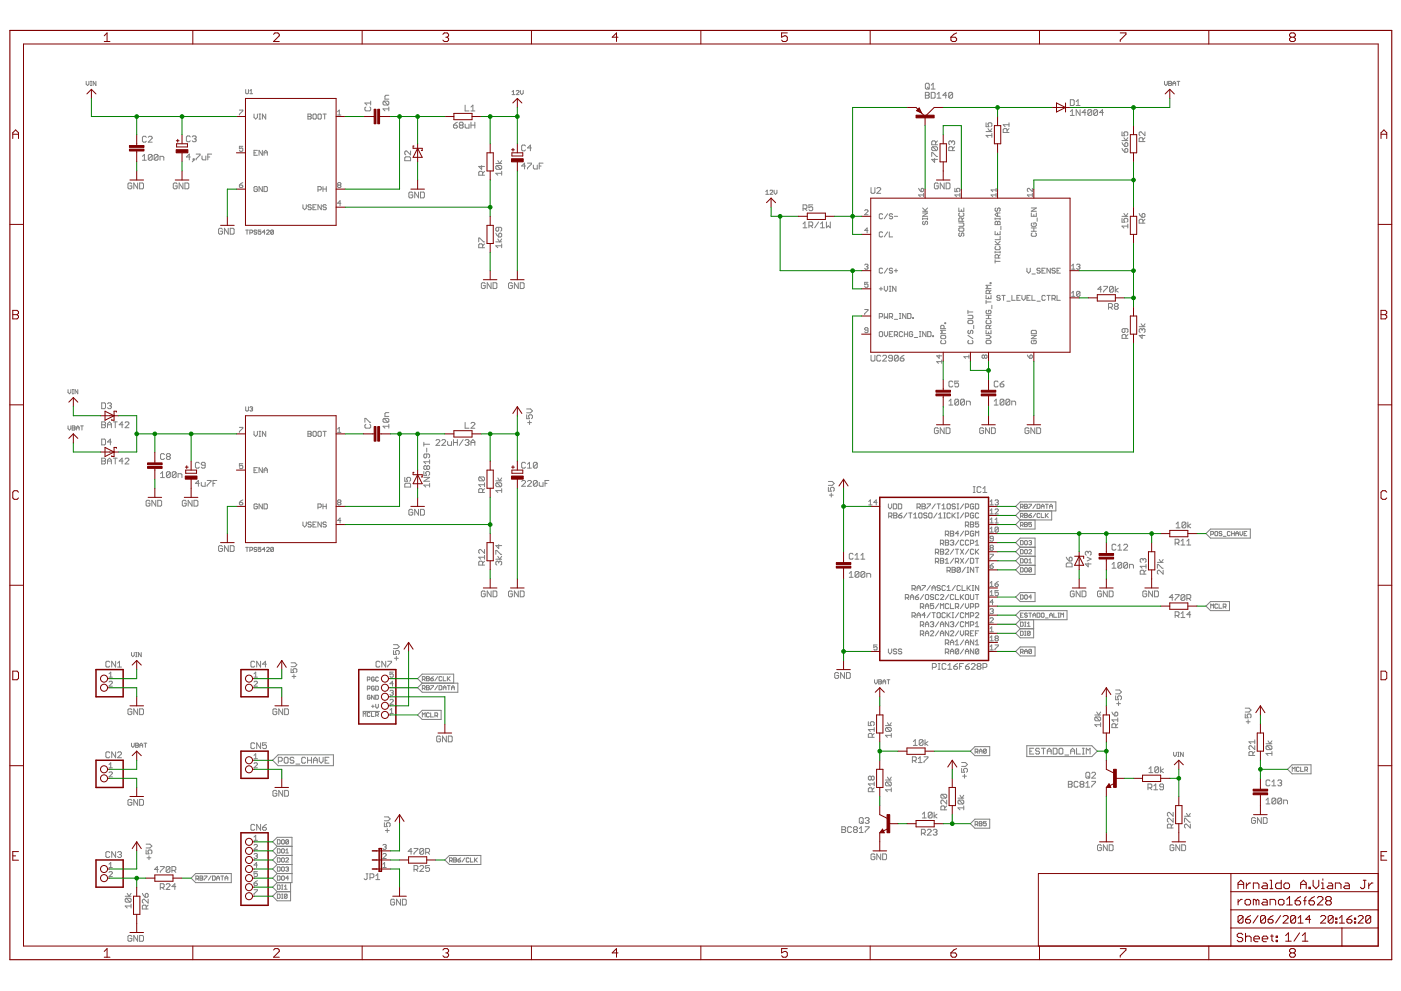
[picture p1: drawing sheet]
<svg xmlns="http://www.w3.org/2000/svg" width="420mm" height="297mm" viewBox="0 0 420 297" stroke-linecap="round" stroke-linejoin="round" font-family="sans-serif">
<g fill="none" stroke="#808080" stroke-width=".3">
<path d="M25.8 24.4v.8l.5 .4 .4-.4v-.8M27.1 25.6h.4M27.1 24.4h.4M27.3 24.4v1.2M28.8 24.4v1.2l-.9-1.2v1.2M71.8 33h1l-1 1.5M73.7 26.8v1.1l.2 .2 .6-.2v-1.1M74.9 28.1h.9M74.9 27.3l.4-.5v1.3M76.2 34.2v1l.5 .5 .5-.5v-1M77.7 34.2h.5M77.7 35.7h.5"/>
<path d="M77.9 34.2v1.5M79.7 34.2v1.5l-1-1.5v1.5M92.4 34.2h.7l.2 .2-.2 .5 .2 .5-.2 .3h-.7zM92.4 34.9h.7M94.1 34.2h.5l.2 .2v1l-.2 .3h-.5l-.2-.3v-1zM95.6 34.2h.5l.3 .2v1l-.3 .3h-.5l-.2-.3v-1zM96.9 34.2h1M97.4 34.2v1.5M101.2 33.5l.5-.5v1.5M101.2 34.5h1M109.7 32.1l-.3 .2v.6l.3 .3h1.2l.3-.3v-.6l-.3-.2M111.2 30.3v1.2"/>
<path d="M111.2 30.9h-1.8l.6 .6M115.2 30.3h1.1l.3 .3v.6l-.3 .3M115.2 30.3l-.3 .3v.6l.3 .3h1.1M115.2 30.3l1.1 1.2M116.6 28.6h-.9l-.3 .3v.8h1.2M116.6 32.1v1.1M116.6 32.6h-1.7l.5 .6M136 37.5h.9l.3 .6-.3 .3h-.6l-.3-.3zM137.2 36.6l-1.2 .9M138 37.5l-.2 .3 .2 .6h.6l.3-.3-.3-.6M138 37.5h.6M138 37.5l-.2-.3 .2-.6h.6l.3 .3-.3 .6"/>
<path d="M139.5 37.2v.9l.3 .3h.9v-1.2M139.5 31.5v1.8h1.2M141.2 36.6v1.8M141.2 37.5h1.2M141.2 33.3h1.2M141.2 32.1l.6-.6v1.8M142.4 36.6v1.8M153.6 27.5l.4-.4v1.3M153.6 28.4h.8M154.8 27.3l.2-.2 .7 .2-.9 1.1h.9M156.1 27.1v.8l.4 .5 .4-.5v-.8M277.5 27.7h.9l.3 .3-.3 .6 .3 .5-.3 .3h-.9z"/>
<path d="M277.5 28.6h.9M277.8 25h.6l.3 .3v1.1l-.3 .3h-.6l-.3-.3v-1.1zM278.1 26.1l.6 .6M279.3 27.7h.8l.3 .3v1.1l-.3 .3h-.8zM279.3 26.7h1.1M279.3 25.5l.5-.5v1.7M281 29.4h1.2M281 28.3l.6-.6v1.7M283.9 28.6h-1.1l.8-.9v1.7M285.7 28l-.3-.3h-.6l-.3 .3v1.1M285.7 28v1.1l-.3 .3h-.6l-.3-.3M285.7 28l-1.2 1.1"/>
<path d="M295.7 36.8v1.2h.9l-.3-.9 .3-.3h.6l.3 .3v.6l-.3 .3M295.7 39.4h1.8M296.3 38.5l.6 .9 .6-.9M302 39.7v-.9l-.3-.3h-.5l-.3 .3v.9h1.7M302.6 38.5l-.6 .6M302.6 37.4h-1.7l.5 .6M302.6 36.8v1.2M321 29.9h.9l.3 .3v1.1l-.3 .3h-.9zM321 33.4l.6-.5v1.7M321 34.6h1.2M322.7 31.6h1.2M322.7 30.5l.6-.6v1.7"/>
<path d="M323.9 32.9v1.7l-1.2-1.7v1.7M325.7 33.7h-1.2l.9-.8v1.7M327.4 33.2v1.1l-.3 .3h-.6l-.3-.3M327.4 33.2l-.3-.3h-.6l-.3 .3v1.1M327.4 33.2l-1.2 1.1M329.2 33.2v1.1l-.3 .3h-.6l-.3-.3M329.2 33.2l-.3-.3h-.6l-.3 .3v1.1M329.2 33.2l-1.2 1.1M330.9 33.7h-1.1l.8-.8v1.7M336.5 39.5v1.2h.9l-.3-.6 .3-.6h.5l.3 .3v.6l-.3 .3M343.4 39.5v1.2l-1.2-1.2-.6 .3v.6l.3 .3M349.2 24.4v.8l.5 .4 .4-.4v-.8"/>
<path d="M350.5 24.4h.6l.2 .2-.2 .4 .2 .4-.2 .2h-.6zM350.5 25h.6M351.7 25h.9M351.7 25.6v-.8l.4-.4 .5 .4v.8M353 24.4h.8M353.4 24.4v1.2M39.5 55.1l-.3-.3h-.5l-.3 .3v1.2l.3 .3h.5l.3-.3v-.6h-.6M41.3 54.8v1.8l-1.2-1.8v1.8M41.9 54.8h.9l.2 .3v1.2l-.2 .3h-.9zM42.7 46.9l.6-.6v1.7M42.7 48h1.2M43.9 41.1l-.3-.2h-.6l-.3 .2v1.2l.3 .3h.6l.3-.3"/>
<path d="M44.5 41.1l.3-.2h.5l.3 .2v.3l-1.1 1.2h1.1M45.6 46.6v1.2l-.3 .2h-.5l-.3-.2M45.6 46.6l-.3-.3h-.5l-.3 .3v1.2M45.6 46.6l-1.1 1.2M47.4 46.6l-.3-.3h-.6l-.3 .3v1.2M47.4 46.6v1.2l-.3 .2h-.6l-.3-.2M47.4 46.6l-1.2 1.2M48 48v-1.1h.9l.2 .3v.8M53.1 55.1l-.3-.3h-.5l-.3 .3v1.2l.3 .3h.5l.3-.3v-.6h-.6M54.9 54.8v1.8l-1.2-1.8v1.8M55.5 54.8h.8l.3 .3v1.2l-.3 .3h-.8zM57.1 41l-.3-.3h-.6l-.3 .3v1.2l.3 .3h.6l.3-.3"/>
<path d="M57.1 47.1h-1.2l.9-.9v1.7M57.7 41l.2-.3h.6l.3 .3-.3 .6M57.9 47.6h.3v.3h-.3zM58.2 47.9l-.5 .6M58.2 41.6h.3M58.5 41.6l.3 .3-.3 .6h-.6l-.2-.3M58.8 46.2h1.2v.3l-1.2 1.1v.3M60.6 46.8v.8l.3 .3h.8v-1.1M62.3 47.1h.6M63.5 46.2h-1.2v1.7M71.8 55.5h.8l.2 .5-.7 .2-.3-.2zM72.8 43.9h-1v.7l.8-.2 .2 .2v.5l-.2 .3h-.5l-.3-.3"/>
<path d="M72.8 54.7l-1 .8M76.2 45.8h.5M77.2 45.1h-1v1.4h1M77.2 56.2l-.3-.3h-.5l-.2 .3v1l.2 .2h.5l.3-.2v-.5h-.5M78.7 45.1v1.4l-1-1.4v1.4M78.7 55.9v1.5l-1-1.5v1.5M79.2 55.9h.7l.3 .3v1l-.3 .2h-.7zM79.2 46.5v-.9l.5-.5 .5 .5v.9M79.2 45.8h1M95.4 56.9h.7l.3-.2-.3-.8h-.7v1.5M96.9 55.9v1.5M96.9 56.7h1"/>
<path d="M97.9 55.9v1.5M101.5 55.5l-.3 .2 .3 .5 .7-.2-.2-.5M101.5 55.5l-.3-.3 .3-.5 .7 .3-.2 .5M101.5 55.5h.5M121.4 47.3l.3-.3h1.2l.2 .3v.9h-1.7zM123.1 45.3v1.1l-1.1-1.1-.6 .3v.5l.3 .3M123.8 57.9l-.3-.3h-.6l-.3 .3v1.1l.3 .3h.6l.3-.3v-.6h-.6M125.5 57.6v1.7l-1.1-1.7v1.7M126.1 57.6h.9l.3 .3v1.1l-.3 .3h-.9zM144.4 49.6v1.2l-.8-.9h1.7M144.7 52.5v-.9l-.3-.2h-.6l-.2 .2v.9h1.7M145.3 51.4l-.6 .5"/>
<path d="M148.7 49h1.8M149 49.6l-.3 .3v.6l.3 .3h1.2M149 49.6h1.2l.3 .3v.6l-.3 .3M149 49.6l1.2 1.2M149.3 48.1l.6 .9 .6-.9M150.5 51.4v1.1M150.5 51.9h-1.8l.6 .6M157.6 49.8h-1.2l.9-.9v1.8M157.6 43.8l-.3-.3h-.6l-.3 .3v1.1l.3 .3h.6l.3-.3M158.2 48.9h1.2v.3l-1.2 1.2v.3M159.4 44.3h-1.2l.9-.8v1.7M160 49.5v.9l.3 .3h.8v-1.2"/>
<path d="M161.7 49.8h.6M162.9 48.9h-1.2v1.8M229.7 57.4l.4-.4v1.3M229.7 58.3h.8M230.9 57.2l.2-.2 .7 .2-.9 1.1h.9M232.2 57v.8l.4 .5 .4-.5v-.8M261.2 56.2v1.5l.3 .3h.6l.3-.3v-1.5M263 56.5l.2-.3h.6l.3 .3v.3l-1.1 1.2h1.1M275.5 56.5l.7 .9M276.2 56.7l.3-.2 .5 .2v.5l-.3 .2h-.5zM277 58.4h-1.5l.5 .5M277 58v.9"/>
<path d="M279.4 46.9v-1.2h.3l1.2 1.2h.3M279.7 44l-.3 .3v.6l.3 .2h1.2M279.7 44h1.2l.3 .3v.6l-.3 .2M279.7 44l1.2 1.1M280.3 47.5v1.2l-.9-.9h1.8M280.6 43.4v-.9l-.3-.3h-.6l-.3 .3v.9h1.8M281.2 42.2l-.6 .6M281.4 55.1l-.3-.3h-.6l-.3 .3v1.2l.3 .3h.6l.3-.3v-.6h-.6M283.1 54.8v1.8l-1.1-1.8v1.8M283.7 54.8h.9l.3 .3v1.2l-.3 .3h-.9zM285.4 42.5l-.3-.3-.6 .3v.6l.3 .3M285.4 42.5l.3-.3 .6 .3v.6l-.3 .3"/>
<path d="M285.4 42.5v.3M285.7 45.1v-.8l-.3-.3h-.6l-.3 .3v.8h1.8M286.3 44l-.6 .6M286.4 56.5v.9h.7l-.2-.7 .7-.2 .3 .2v.5l-.3 .2M287.9 58.4h-1.5l.5 .5M287.9 58v.9M297.5 40.6h-1.8l.6 .6M297.5 40v1.2M298.7 58.4h-1.5l.5 .5M298.7 56.5v.9M298.7 58v.9M298.7 56.9h-1.5l.5 .5"/>
<path d="M309.6 58.4h-1.5l.5 .5M309.6 56.5v.9l-1-.9h-.2l-.3 .2v.5l.3 .2M309.6 58v.9M336.5 44.5l.9 1.1M336.5 42.7l.9 1.2M336.5 42.1h1.7M337.1 41.3l.6 .8 .5-.8M337.4 43l.3-.3 .5 .3v.6l-.3 .3h-.5zM337.4 44.8l.5-.3 .3 .3v.6l-.3 .2h-.5zM342.8 42.4v-.8l-.3-.3h-.6l-.3 .3v.8h1.8M343.4 41.3l-.6 .5M66.7 68.7l-.3-.3h-.6l-.2 .3v1.2l.2 .3h.6l.3-.3v-.6h-.6"/>
<path d="M68.5 68.4v1.8l-1.2-1.8v1.8M69 68.4h.9l.3 .3v1.2l-.3 .3h-.9zM73.7 69h.8M74.1 69v1.2M74.9 69.8h.6l.3-.6-.3-.2h-.6v1.2M77 69.2l-.2-.2-.6 .2 .2 .4 .6 .2-.2 .4-.6-.2M78.3 69h-.9v.6l.5-.2 .4 .2-.2 .6-.7-.2M79.5 69.6h-.8l.6-.6v1.2M79.9 69.2l.2-.2 .7 .2-.9 1h.9M82 69.2l-.6-.2-.2 .2v.8M82 69.2v.8l-.2 .2-.6-.2M82 69.2l-.8 .8"/>
<path d="M90.8 61.4v1l.6 .5 .5-.5v-1M93.3 61.6l-.2-.2h-.5l-.2 .2 .2 .5h.5l.2 .3-.2 .5h-.5l-.2-.3M93.9 62.1h.5M94.8 61.4h-.9v1.5h.9M96.4 61.4v1.5l-1-1.5v1.5M97.9 61.6l-.3-.2h-.5l-.2 .2 .2 .5h.5l.3 .3-.3 .5h-.5l-.2-.3M102.2 60.9h-1l.8-.7v1.5M143.6 72.5v-1.1h.2l1.2 1.1h.3M144.7 74.3v-.9l-.3-.3h-.6l-.2 .3v.9h1.7M145.3 73.1l-.6 .6M148.7 72.5h1.8M148.7 69.9l.9 1.1"/>
<path d="M149.3 71.6l.6 .9 .6-.9M149.6 68.1v.9l-.3 .3-.6-.3v-.6l.3-.3h1.2l.3 .3v.6l-.3 .3M149.6 70.2l.6-.3 .3 .3v.6l-.3 .2h-.6zM150.5 73.1v1.2M150.5 73.7h-1.8l.6 .6M240.8 67.1l.6-.6v1.8M240.8 68.3h1.2M240.8 62.6h.9l.3-.3v-.6l-.3-.3h-.9v1.7M241.4 62.6l.6 .5M242.6 67.7h.9l.2-.3v-.6l-.2-.3h-.9v1.8M243.2 67.7l.5 .6M243.7 61.4h-1.1v.9l.6-.3 .5 .3v.5l-.2 .3h-.6l-.3-.3"/>
<path d="M245.5 66.5l-1.2 1.8M246.1 68.3h1.1M246.1 67.1l.6-.6v1.8M247.8 66.5v1.8l.6-.6 .6 .6v-1.8M259.3 63.1l.3-.2h.5l.2 .2-1 1.3h1M259.3 79.4l.3-.2h.5l.2 .2-.2 .5M259.8 79.9h.3M260.1 79.9l.2 .3-.2 .5h-.5l-.3-.3M260.3 69.1h-1l.8-.8v1.5M264.7 69.8l-.2-.3h-.6l-.2 .3v1l.2 .2h.6l.2-.2M264.7 64.3l-.2-.2h-.6l-.2 .2v1l.2 .3h.6l.2-.3M266.2 69.5l-1 1.5"/>
<path d="M266.2 64.1l-1 1.5M266.7 69.5v1.5h1M267.7 64.3l-.3-.2h-.4l-.3 .2 .3 .5 .7 .3-.3 .5h-.4l-.3-.3M268.2 64.8h1M276.7 63.8h1.5l-1.5 1h1.5M276.7 65.6h1.5M276.7 63.3h1.5M276.7 65.3v.5M276.7 62.3l1 1M276.9 66.3l-.2 .3v.5l.5 .2 .2-.2v-.5l.5-.3 .3 .3-.3 .7M278.2 65.3v.5M278.2 62.3l-.8 .8"/>
<path d="M287.5 62.3v1h1.6v-1M287.5 66.8h1.3l.3 .3v.5l-.3 .2h-1.3M287.8 69.8l-.3 .3v.5l.6 .2 .2-.2v-.5l.5-.3 .3 .3v.5l-.3 .2M287.8 63.8l-.3 .3v.5l.3 .2h1l.3-.2v-.5l-.3-.3M287.8 68.3h1l.3 .3v.5l-.3 .2h-1l-.3-.2v-.5zM288.3 62.8v.5M288.5 66.3v-.7l-.2-.3h-.5l-.3 .3v.7h1.6M289.1 65.3l-.6 .5M298.4 66.6l.3-.3 .5 .3 .5-.3 .2 .3v.7h-1.5zM298.4 69.3v1h1.5v-1M298.4 65.3v.5M298.4 75.3v.5"/>
<path d="M298.4 77.9v.9M298.4 65.6h1.5M298.4 78.3h1.5M298.4 75.6h1.5M298.4 73.3h1.5M298.4 72.3l1 1M298.7 62.3l-.3 .3v.5l.3 .2 .5-.2v-.5l.2-.3 .5 .3v.5l-.2 .2M298.7 73.8l-.3 .3v.5l.3 .2h1l.2-.2v-.5l-.2-.3M299.2 63.8v1M299.2 66.6v.7M299.2 69.8v.5M299.4 77.3v-.7l-.2-.3-.8 .3v.7h1.5"/>
<path d="M299.9 63.8h-1l-.5 .5 .5 .5h1M299.9 65.3v.5M299.9 70.8v1h-1.5M299.9 75.3v.5M299.9 76.3l-.5 .5M299.9 72.3l-.7 .8M300.2 67.8v1M309.3 63.8v1h1.5v-1M309.3 68.3h1.5M309.3 69.3h1.5M309.3 62.3h1.5l-1.5 1h1.5M309.5 69.8l-.2 .3v.5l.2 .2h1l.3-.2v-.5l-.3-.3"/>
<path d="M309.5 66.8l-.2 .3v.5l.2 .2h1l.3-.2v-.5l-.3-.3h-.5v.5M310 64.3v.5M310 68.3v1M311 65.3v1M321.4 79.7l.5-.5v1.5M322.9 79.4l.2-.2h.5l.3 .2-.3 .5M323.4 79.9h.2M323.6 79.9l.3 .3-.3 .5h-.5l-.2-.3M336.5 65.4v1.2h.9l-.3-.6 .3-.6h.5l.3 .3v.6l-.3 .3M336.5 64.9h1.7M337.1 64l.6 .9 .5-.9M338.2 67.8h-1.7l.6 .5"/>
<path d="M338.2 67.2v1.1M341.6 64l.9 1.1M342.5 64.3l.6-.3 .3 .3v.6l-.3 .2h-.6zM342.8 66.9v-.9l-.3-.3h-.6l-.3 .3v.9h1.8M343.4 65.7l-.6 .6M145.5 85l-.3-.2h-.5l-.3 .2v1.2l.3 .3h.5l.3-.3v-.6h-.6M147.3 84.8v1.7l-1.2-1.7v1.7M147.9 84.8h.8l.3 .2v1.2l-.3 .3h-.8zM153.7 85l-.3-.2h-.6l-.3 .2v1.2l.3 .3h.6l.3-.3v-.6h-.6M155.4 84.8v1.7l-1.1-1.7v1.7M156 84.8h.9l.3 .2v1.2l-.3 .3h-.9zM259.3 92.8h1l-1 1.5"/>
<path d="M260.3 99h-.7l-.3-.3 .3-.5h.5l.2 .3v1l-.2 .2-.8-.2M260.3 84.6h-1v.8l.5-.3 .5 .3v.5l-.2 .2h-.5l-.3-.2M263.7 86.6h1M263.7 95h.8l.2-.3v-.5l-.2-.2h-.8v1.5M263.9 99.4h.6l.2 .3v.9l-.2 .3h-.6l-.2-.3v-.9zM264.2 86.1v1M264.7 80.6l-.2-.2-.8 .2v1l.2 .3h.6l.2-.3M265.2 85.8v1l.5 .5 .5-.5v-1M265.2 94v1.5l.5-.5 .5 .5v-1.5M265.2 99.4v1l.5 .5 .5-.5v-1M266.2 80.4l-1 1.5M266.7 85.8h.5"/>
<path d="M266.7 95h.7l.3-.3v-.5l-.3-.2h-.7v1.5M266.7 87.3h.5M267 85.8v1.5M267.2 95l.5 .5M267.7 80.6l-.3-.2-.7 .2 .3 .5h.4l.3 .3-.3 .5h-.4l-.3-.3M267.7 99.4h-1v1.5h1M268.2 81.1h1M268.2 95.7h1M268.7 85.8v1.5l-1-1.5v1.5M268.7 80.6v1M269.7 94h.5M269.7 95.5h.5"/>
<path d="M270 94v1.5M270.7 99.7l-.3-.3h-.4l-.3 .3v.9l.3 .3h.4l.3-.3M271.2 99.4v1.5M271.7 94v1.5l-1-1.5v1.5M272.2 94h.7l.3 .2v1l-.3 .3h-.7zM272.2 99.4v1.5M273.7 99.7l-.2-.3h-.5l-.3 .3v.9l.3 .3h.5l.2-.3v-.4h-.5M273.7 95.2h.3v.3h-.3zM275.7 99.4h.5M275.9 99.4v1.5M277.7 99.4v1.5l-1-1.5v1.5M278.2 99.4h.8l.2 .3v.9l-.2 .3h-.8z"/>
<path d="M283.1 98.5v-.7l-.2-.3h-.5l-.3 .3v.7h1.5M283.4 96.8h.2v.2h-.2zM283.6 99h-1.5l.5 .5-.5 .5h1.5M290.3 93v1M290.3 94.5h1.2l.3 .3v.5l-.3 .2h-1.2M290.3 93.5h1.5M290.5 99l-.2 .3v.5l.5 .2 .2-.2v-.5l.5-.3 .3 .3-.3 .7M290.5 96h1l.3 .8-.3 .2h-1l-.2-.2v-.5zM292 97.5v1M295.7 88.5v1h1.5v-1M295.7 90v1M295.7 99v1h1.5v-1"/>
<path d="M295.7 95.5h1.5M295.7 94.5h1.5M295.7 90.5h1.5M296 93l-.3 .3 .3 .7h.9l.3-.2v-.5l-.3-.3h-.4v.5M296 96l-.3 .3v.5l.3 .2h.9l.3-.2v-.5l-.3-.3M296.5 89v.5M296.5 94.5v1M296.5 99.5v.5M296.7 98.5v-.7l-.2-.3h-.5l-.3 .3v.7h1.5M296.7 88v-.8l-.2-.2h-.5l-.3 .2v.8h1.5M296.9 84.8h.3v.2h-.3zM297.2 85.5h-1.5l.5 .5-.5 .5h1.5"/>
<path d="M297.2 97.5l-.5 .5M297.2 87l-.5 .5M297.5 91.5v1M300 88.8l-.3-.3h-.5l-.2 .3 .2 .5h.5l.3 .2-.3 .5-.7-.2M300.5 88.5h1M301 88.5v1.5M302 90.3h1M303.5 88.5v1.5h1M305 89.3h.5M306 88.5h-1v1.5h1M306.5 88.5v1l.5 .5 .5-.5v-1M308 89.3h.5"/>
<path d="M308 80.4v1l.5 .5 .5-.5v-1M309 88.5h-1v1.5h1M309.3 99.3l.2-.3h1l.3 .3v.7h-1.5zM309.5 88.5v1.5h1M309.5 82.1h1M311 90.3h1M312 80.6l-.3-.2-.7 .2 .2 .5h.5l.3 .3-.3 .5h-.5l-.2-.3M312.5 81.1h.5M313.5 80.4h-1v1.5h1M313.5 88.8l-.3-.3h-.5l-.2 .3v1l.2 .2 .8-.2M314 88.5h1M314.5 88.5v1.5"/>
<path d="M315 80.4v1.5l-1-1.5v1.5M315.5 89.5h.7l.3-.2v-.5l-.3-.3h-.7v1.5M316 89.5l.5 .5M316.5 80.6l-.3-.2h-.5l-.2 .2 .2 .5h.5l.3 .3-.3 .5h-.5l-.2-.3M317 81.1h.5M317 88.5v1.5h1M318 80.4h-1v1.5h1M321.4 80.7h1M321.4 87.8l.5-.5v1.5M321.4 88.8h1M323.9 87.6v1l-.3 .2h-.5l-.2-.2M323.9 87.6l-.3-.3h-.5l-.2 .3v1"/>
<path d="M323.9 87.6l-1 1M330.4 86.7h-1.2l.9-.9v1.8M331 85.8h1.1v.3l-1.1 1.2v.3M332.4 92.1h.9l.3-.3v-.6l-.3-.2h-.9v1.7M333 92.1l.6 .6M333.9 86.1l-.3-.3h-.6l-.3 .3v1.2M333.9 86.1v1.2l-.3 .3h-.6l-.3-.3M333.9 86.1l-1.2 1.2M334.5 85.8v1.8M334.5 91.8l-.3-.3 .3-.5h.6l.2 .2-.2 .6M334.5 91.8l-.3 .3 .3 .6h.6l.2-.3-.2-.6M334.5 91.8h.6"/>
<path d="M335.4 86.4l-.9 .6 .9 .6M337.4 98.5v.9l-.3 .3-.6-.3v-.6l.3-.3h1.2l.3 .3v.6l-.3 .3M341.7 97.9h1.7M342.2 97l.6 .9 .6-.9M342.5 98.8v.3M342.5 98.8l-.3-.3-.5 .3v.6l.2 .3M342.5 98.8l.3-.3 .6 .3v.6l-.3 .3M20.4 116.8v.8l.4 .4 .5-.4v-.8M21.7 118h.4M21.7 116.8h.4M21.9 116.8v1.2M23.3 116.8v1.2l-.8-1.2v1.2"/>
<path d="M261.2 106.5v1.4l.3 .3h.6l.3-.3v-1.4M264.1 106.8l-.3-.3h-.6l-.2 .3v1.1l.2 .3h.6l.3-.3M264.7 106.8l.3-.3h.6l.3 .3v.3l-1.2 1.1h1.2M266.7 100.2h.5M267.6 107.4h-.8l-.3-.3 .3-.6h.5l.3 .3v1.1l-.3 .3h-.5l-.3-.3M268.2 100.4h.7l.3-.2v-.5l-.3-.3h-.7v1.5M268.7 100.4l.5 .5M269.4 106.8v1.1l-.3 .3h-.6l-.3-.3M269.4 106.8l-.3-.3h-.6l-.3 .3v1.1M269.4 106.8l-1.2 1.1M270 107.4h.8l.3 .5-.3 .3h-.5l-.3-.3zM271.1 106.5l-1.1 .9"/>
<path d="M271.2 100.2h1M274.2 101.2h1M275.7 100.9h.5M279.7 100.6h.3v.3h-.3zM281.7 106.4v1l-.8-.7h1.5M282.4 100.5h1l.2 .3v.5l-.2 .2h-1l-.3-.2zM282.4 102l-.3 .3 .3 .7h1l.2-.2v-.5l-.2-.3M282.4 108.4h-1.5l.5 .5M282.4 107.9v1M285.7 114.5l-.2-.3h-.6l-.3 .3v1.2l.3 .3h.6l.2-.3M287.5 120v1.1l-.3 .3h-.6l-.3-.3M287.5 114.2h-1.2v.9l.6-.3 .6 .3v.6l-.3 .3h-.6l-.3-.3"/>
<path d="M287.5 120l-.3-.3h-.6l-.3 .3v1.1M287.5 120l-1.2 1.1M289.2 120v1.1l-.3 .3h-.5l-.3-.3M289.2 120l-.3-.3h-.5l-.3 .3v1.1M289.2 120l-1.1 1.1M290.3 100.5l1.5 1M290.5 102l-.2 .3v.5l.2 .2h1l.3-.2-.3-.8M290.6 106.9h-1.5l.5 .5M290.6 106.4v1M295.3 106.7l-.3-.3-.5 .3v.4l.3 .3 .5-.3M295.3 106.7l.2-.3 .5 .3v.4l-.2 .3-.5-.3M295.3 106.7v.4"/>
<path d="M295.7 100.5h1l.5 .5-.5 .5h-1M296 102h.9l.3 .3v.5l-.3 .2h-.9l-.3-.2zM299.3 114.5l-.3-.3h-.6l-.2 .3v1.2l.2 .3h.6l.3-.3M299.9 115.1h.9l.3 .6-.3 .3h-.6l-.3-.3zM301.1 120v1.1l-.3 .3h-.6l-.3-.3M301.1 120l-.3-.3h-.6l-.3 .3v1.1M301.1 120l-1.2 1.1M301.1 114.2l-1.2 .9M302.8 120v1.1l-.3 .3h-.5l-.3-.3M302.8 120l-.3-.3h-.5l-.3 .3v1.1M302.8 120l-1.1 1.1M308.1 106.4l.7 1"/>
<path d="M308.8 106.7l.6-.3 .2 .3v.4l-.2 .3h-.6zM309.3 100.5h1.5l-1.5 1h1.5M309.5 102l-.2 .3v.5l.2 .2h1l.3-.2v-.5l-.3-.3h-.5v.5M337.7 101.4v-.8l-.3-.3h-.6l-.3 .3v.8h1.8M338.3 100.3l-.6 .6M342.5 100.3v1.1l-.8-.8h1.7M20.4 127.7v.8l.4 .4 .5-.4v-.8M21.7 127.7h.6l.2 .2-.2 .4 .2 .4-.2 .2h-.6zM21.7 128.3h.6M22.9 128.3h.8M22.9 128.9v-.8l.4-.4 .4 .4v.8M24.2 127.7h.8"/>
<path d="M24.6 127.7v1.2M30.5 126.4h.9l.2 .3-.2 .6 .2 .6-.2 .3h-.9zM30.5 120.8h.9l.2 .2v1.2l-.2 .3h-.9zM30.5 131.6h.9l.2 .3v1.2l-.2 .2h-.9zM30.5 137.3h.9l.2 .3-.2 .6 .2 .6-.2 .3h-.9zM30.5 127.3h.9M30.5 138.2h.9M32.2 127.3h1.2M32.2 128.2v-1.2l.6-.6 .6 .6v1.2M32.2 139.1v-1.2l.6-.6 .6 .6v1.2M32.2 121l.3-.2h.6l.3 .2-.3 .6M32.2 138.2h1.2"/>
<path d="M32.8 121.6h.3M33.1 121.6l.3 .3-.3 .6h-.6l-.3-.3M33.4 132.5h-1.2l.9-.9v1.7M34 126.4h1.2M34 137.3h1.2M34.6 126.4v1.8M34.6 137.3v1.8M36.9 127.3h-1.1l.8-.9v1.8M36.9 138.2h-1.1l.8-.9v1.8M37.5 126.7l.3-.3h.6l.3 .3v.3l-1.2 1.2h1.2M37.5 137.6l.3-.3h.6l.3 .3v.3l-1.2 1.2h1.2M49.3 136.2l-.3-.2h-.5l-.3 .2v1.2l.3 .3h.5l.3-.3"/>
<path d="M50.2 136.8l-.3-.3 .3-.5h.6l.3 .2-.3 .6M50.2 136.8l-.3 .3 .3 .6h.6l.3-.3-.3-.6M50.2 136.8h.6M59.8 138.9l-.3-.3h-.6l-.3 .3v1.1l.3 .3h.6l.3-.3M61.5 139.4h-.8l-.3-.3 .3-.5h.5l.3 .3v1.1l-.3 .3h-.5l-.3-.3M71.8 128.1h1l-1 1.5M72.8 139h-1v.7l.5-.2 .5 .2v.5l-.2 .3h-.5l-.3-.3M73.7 121.9v1.1l.2 .2 .6-.2v-1.1M74.9 122.2l.6-.3 .3 .3-.3 .4M75.3 122.6h.2M75.5 122.6l.3 .2-.3 .4-.6-.2M76.2 129.3v1l.5 .5 .5-.5v-1"/>
<path d="M77.7 129.3h.5M77.7 130.8h.5M77.9 129.3v1.5M79.7 129.3v1.5l-1-1.5v1.5M92.4 129.3h.7l.2 .2-.2 .5 .2 .5-.2 .3h-.7zM92.4 130h.7M94.1 129.3h.5l.2 .2v1l-.2 .3h-.5l-.2-.3v-1zM95.6 129.3h.5l.3 .2v1l-.3 .3h-.5l-.2-.3v-1zM96.9 129.3h1M97.4 129.3v1.5M101.2 128.6l.5-.5v1.5M101.2 129.6h1"/>
<path d="M109.4 126.6v-1.2h.3l1.2 1.2h.3M109.7 127.2l-.3 .3v.5l.3 .3h1.2l.3-.3v-.5l-.3-.3M115.2 125.4h1.1l.3 .3v.6l-.3 .3M115.2 125.4l-.3 .3v.6l.3 .3h1.1M115.2 125.4l1.1 1.2M116.6 127.8h-1.7l.5 .5M116.6 127.2v1.1M116.6 123.7h-.9l-.3 .3v.8h1.2M127.1 132.6v1.1M127.1 133.2h1.7M128 136.1v.8l-.3 .3-.6-.3v-.5l.3-.3h1.1l.3 .3v.5l-.3 .3M128 139.9l.3-.3 .5 .3v.5l-.3 .3-.5-.3"/>
<path d="M128 139.9l-.3-.3-.6 .3v.5l.3 .3 .6-.3M128 134.3v1.2M128 139.9v.5M128.8 137.8v1.2M128.8 138.4h-1.7l.6 .6M130.7 132l.3-.2h.6l.3 .2v.3l-1.2 1.2h1.2M132.5 132l.3-.2h.5l.3 .2v.3l-1.1 1.2h1.1M134.2 132.3v.9l.3 .3h.9v-1.2M136 131.8v1.7M136 132.6h1.2M137.2 131.8v1.7M138.9 131.8l-1.1 1.7"/>
<path d="M139.5 132l.3-.2h.6l.3 .2-.3 .6M139.5 126.6v1.8h1.2M140.1 132.6h.3M140.4 132.6l.3 .3-.3 .6h-.6l-.3-.3M141.2 132.6h1.2M141.2 133.5v-1.2l.6-.5 .6 .5v1.2M141.2 126.9l.3-.3h.6l.3 .3v.3l-1.2 1.2h1.2M157.6 138.9l-.3-.3h-.6l-.3 .3v1.1l.3 .3h.6l.3-.3M157.9 122.6h1.2l.6 .6-.6 .5h-1.2M157.9 124.3v1.2h.9l-.3-.9 .3-.3h.6l.3 .3v.6l-.3 .3M158.2 139.1l.6-.5v1.7M158.2 126.7h1.2"/>
<path d="M158.8 126.1v1.2M161.1 138.9l-.3-.3h-.5l-.3 .3v1.1M161.1 138.9v1.1l-.3 .3h-.5l-.3-.3M161.1 138.9l-1.1 1.1M281.4 128.5l-.3-.3h-.6l-.3 .3v1.2l.3 .3h.6l.3-.3v-.6h-.6M283.1 128.2v1.8l-1.1-1.8v1.8M283.7 128.2h.9l.3 .3v1.2l-.3 .3h-.9zM284.6 120.2l.6-.5v1.7M284.6 121.4h1.1M289.8 121.4v-1.2h.9l.3 .3v.9M295 128.5l-.3-.3h-.6l-.3 .3v1.2l.3 .3h.6l.3-.3v-.6h-.6M296.7 128.2v1.8l-1.1-1.8v1.8"/>
<path d="M297.3 128.2h.9l.3 .3v1.2l-.3 .3h-.9zM298.2 121.4h1.1M298.2 120.2l.5-.5v1.7M303.4 121.4v-1.2h.9l.3 .3v.9M308.6 128.5l-.3-.3h-.6l-.3 .3v1.2l.3 .3h.6l.3-.3v-.6h-.6M310.3 128.2v1.8l-1.1-1.8v1.8M310.9 128.2h.9l.3 .3v1.2l-.3 .3h-.9zM45 150.3l-.3-.3h-.6l-.3 .3v1.1l.3 .3h.6l.3-.3v-.6h-.6M46.7 150v1.7l-1.1-1.7v1.7M47.3 150h.9l.3 .3v1.1l-.3 .3h-.9zM48.2 142l.5-.6v1.8M48.2 143.2h1.1"/>
<path d="M51.1 141.7v1.2l-.3 .3h-.6l-.3-.3M51.1 141.7l-.3-.3h-.6l-.3 .3v1.2M51.1 141.7l-1.2 1.2M52.8 141.7v1.2l-.3 .3h-.6l-.2-.3M52.8 141.7l-.3-.3h-.6l-.2 .3v1.2M52.8 141.7l-1.1 1.2M53.4 143.2v-1.2h.9l.3 .3v.9M55.8 150.3l-.3-.3h-.5l-.3 .3v1.1l.3 .3h.5l.3-.3v-.6h-.5M57.6 150v1.7l-1.2-1.7v1.7M58.2 150h.9l.3 .3v1.1l-.3 .3h-.9zM59.8 144.9h-1.2l.9-.9v1.8M60.4 144.6v.9l.3 .3h.8v-1.2"/>
<path d="M62.1 144h1.2v.3l-1.2 1.2v.3M63.9 144.9h.6M65 144h-1.1v1.8M71.8 150.6h.8l.2 .5-.2 .2h-.5l-.3-.2zM72.8 149.8l-1 .8M76.2 140.9h.5M77.2 140.2h-1v1.5h1M77.2 151.3l-.3-.3-.7 .3v1l.2 .2h.5l.3-.2v-.5h-.5M78.7 140.2v1.5l-1-1.5v1.5M78.7 151v1.5l-1-1.5v1.5M79.2 151h.7l.3 .3v1l-.3 .2h-.7zM79.2 140.9h1"/>
<path d="M79.2 141.7v-1l.5-.5 .5 .5v1M90.8 156.5v1l.6 .5 .5-.5v-1M93.3 156.7l-.2-.2h-.5l-.2 .2 .2 .5h.5l.2 .3-.2 .5h-.5l-.2-.3M93.9 157.2h.5M94.8 156.5h-.9v1.5h.9M95.4 152h.7l.3-.2v-.5l-.3-.3h-.7v1.5M96.4 156.5v1.5l-1-1.5v1.5M96.9 151.8h1M96.9 151v1.5M97.9 156.7l-.3-.2h-.5l-.2 .5 .2 .2h.5l.3 .5-.3 .3h-.5l-.2-.3M97.9 151v1.5M101.5 150.6l-.3 .2 .3 .5h.5l.2-.2-.2-.5"/>
<path d="M101.5 150.6l-.3-.3 .3-.5h.5l.2 .3-.2 .5M101.5 150.6h.5M102.2 156h-1l.8-.7v1.5M121.4 145.1l.3-.3h1.2l.2 .3v.9h-1.7zM121.4 143.1v1.2h.9l-.3-.6 .3-.6h.6l.2 .3v.6l-.2 .3M123.8 153l-.3-.3h-.6l-.3 .3v1.1l.3 .3h.6l.3-.3v-.6h-.6M125.5 152.7v1.7l-1.1-1.7v1.7M126.1 152.7h.9l.3 .3v1.1l-.3 .3h-.9zM127.1 141.3v1.2h.9l-.3-.6 .3-.6h.5l.3 .3v.6l-.3 .3M127.1 143.1h1.7l-1.7 1.2h1.7M128.8 145.4h-1.7l.6 .6M128.8 144.8v1.2"/>
<path d="M143.8 143l-.2 .3v.5l.2 .3h1.2M143.8 143h1.2l.3 .3v.5l-.3 .3M143.8 143l1.2 1.1M144.7 147.6v-.9l-.3-.2h-.6l-.2 .2v.9h1.7M145.3 144.7v1.2M145.3 146.5l-.6 .5M145.3 145.3h-1.7l.5 .6M148.7 144.1h1.8M149 144.7l-.3 .3v.6l.3 .3h1.2M149 144.7h1.2l.3 .3v.6l-.3 .3M149 144.7l1.2 1.2M149.3 143.3l.6 .8 .6-.8"/>
<path d="M150.5 146.5v1.1M150.5 147h-1.8l.6 .6M156.4 144.3l.3-.3h.6l.3 .3v.3l-1.2 1.2h1.2M158.2 144.3l.3-.3h.6l.3 .3v.3l-1.2 1.2h1.2M158.2 140.3h1.2M161.1 144.3v1.2l-.3 .3h-.5l-.3-.3M161.1 144.3l-.3-.3h-.5l-.3 .3v1.2M161.1 144.3l-1.1 1.2M161.7 144.6v.9l.3 .3h.9v-1.2M163.4 144.9h.6M164.6 144h-1.2v1.8M248.4 146.1v1.1h.9l-.3-.5 .3-.6h.6l.3 .3v.5l-.3 .3"/>
<path d="M248.4 144.3h1.2l.6 .6-.6 .6h-1.2M248.7 148.4h1.2M249.3 147.8v1.2M260.5 151.3h1M260.5 150.3l.5-.5v1.5M263 150.6h-1l.8-.8v1.5M266.4 151v1l.5 .5 .5-.5v-1M266.5 154.7h.8l.2-.2v-.5l-.2-.2h-.8v1.5M267 154.7l.5 .6M267.9 151h.8l.2 .3v1l-.2 .2h-.8zM268 153.8h.8l.2 .2-.2 .5 .2 .5-.2 .3h-.8zM268 154.5h.8"/>
<path d="M269.4 151h.8l.2 .3v1l-.2 .2h-.8zM269.5 154.5h.8l.2 .5-.2 .3h-.6l-.2-.3zM270.5 153.8l-1 .7M272 153.8l-1 1.5M272.5 153.8h1M273 153.8v1.5M274 154.2l.5-.4v1.5M274 155.3h1M275 152h.8l.2-.2v-.5l-.2-.3h-.8v1.5M275.5 152l.5 .5M275.8 153.8h.5l.2 .2v1l-.2 .3h-.5l-.3-.3v-1zM276.5 151h.8l.2 .3-.2 .5 .2 .5-.2 .2h-.8z"/>
<path d="M276.5 151.8h.8M278 154l-.3-.2h-.4l-.3 .2 .3 .5h.4l.3 .2-.3 .6h-.4l-.3-.3M278 151h1l-1 1.5M278.8 153.8h.5l.2 .2v1l-.2 .3h-.5l-.3-.3v-1zM280.5 151l-1 1.5M281 153.8l-1 1.5M281 151h1M281.5 154.2l.5-.4v1.5M281.5 151v1.5M281.5 155.3h1M282.5 151.5l.5-.5v1.5M282.5 152.5h1"/>
<path d="M283 153.8h.5M283 155.3h.5M283.3 153.8v1.5M284 151.3l.3-.3 .7 .3v1l-.2 .2h-.5l-.3-.2zM285 159.2h.8l.2 .2-.2 .5 .2 .5-.2 .3h-.8zM285 154l-.2-.2h-.5l-.3 .2v1l.3 .3h.5l.2-.3M285 159.9h.8M285.5 153.8v1.5M285.8 154.5l.7 .8M286.5 151.3l-.2-.3-.8 .3 .3 .5h.5l.2 .2-.2 .5h-.5l-.3-.2M286.5 153.8l-1 .9M287 153.8h.5"/>
<path d="M287 155.3h.5M287 151h.5M287 152.5h.5M287.3 151v1.5M287.3 153.8v1.5M287.5 159.9h-1l.8-.7v1.5M289 159.2l-1 1.5M289 153.8l-1 1.5M289 151l-1 1.5M289.5 152h.8l.2-.7-.2-.3h-.8v1.5M289.5 154.7h.8l.2-.2-.2-.7h-.8v1.5M289.5 157.5h.8l.2-.3-.2-.7h-.8v1.5"/>
<path d="M290 157.5l.5 .5M291 156.5h.8l.2 .2-.2 .5 .2 .5-.2 .3h-.8zM291 157.2h.8M291.9 145.9h.5M291.9 147.6h.5M292 151.3l-.2-.3-.8 .3v1l.3 .2h.5l.2-.2v-.5h-.5M292 154l-.2-.2h-.5l-.3 .2v1l.3 .3h.5l.2-.3v-.5h-.5M292 159.4l-.2-.2-.8 .2v1l.3 .3 .7-.3v-.5h-.5M292.2 145.9v1.7M292.5 151h.8l.2 .3v1l-.2 .2h-.8zM293.5 156.5h-1v.7l.5-.2 .5 .2v.5l-.2 .3h-.5l-.3-.3M293.5 154l-.2-.2h-.5l-.3 .2v1l.3 .3h.5l.2-.3"/>
<path d="M294.2 146.2l-.3-.3h-.6l-.3 .3v1.1l.3 .3h.6l.3-.3M294.8 147.6h1.2M294.8 146.5l.6-.6v1.7M296.9 150.3l.5-.5v1.5M296.9 153.1l.5-.6v1.6M296.9 155.8l.5-.5v1.5M296.9 158.5l.5-.5v1.5M296.9 159.5h1M296.9 156.8h1M296.9 154.1h1M296.9 151.3h1M298.4 150.1l.3-.3h.4l.3 .3-.3 .5"/>
<path d="M298.4 152.8l.3-.3h.4l.3 .3v.3l-1 1h1M298.4 156.8h1M298.4 155.8l.5-.5v1.5M298.9 150.6h.2M299.1 150.6l.3 .2-.3 .5h-.4l-.3-.2M299.4 158.2v1l-.3 .3h-.4l-.3-.3M299.4 158.2l-.3-.2h-.4l-.3 .2v1M299.4 158.2l-1 1M306 150.4h10.7v2.7h-10.7l-1.4-1.3zM306 153.1l-1.4 1.4 1.4 1.4M306 155.9l-1.4 1.3 1.4 1.4h4.4v-2.7M306 154.7h.6l.3-.2-.3-.6h-.6v1.2"/>
<path d="M306 152h.6l.3-.2-.3-.6h-.6v1.2M306 157.4l.9-.2-.3-.6h-.6v1.2M306.5 154.7l.4 .4M306.5 152l.4 .4M306.5 157.4l.4 .4M307.3 157.2h.6M307.3 154.5h.6M307.3 151.8h.6M307.3 151.2h.6l.2 .2-.2 .4 .2 .4-.2 .2h-.6zM307.3 153.9h.6l.2 .2-.2 .4 .2 .4-.2 .2h-.6zM307.3 156.6h.6l.2 .2-.2 .4 .2 .4-.2 .2h-.6zM308.5 154.5h.7l.2 .4-.7 .2z"/>
<path d="M308.5 151.2h.9l-.9 1.2M309.4 156.6h-.9v.6l.4-.2 .5 .2-.2 .6-.7-.2M309.4 153.9l-.9 .6M310.6 153.9l-.8 1.2M310.6 151.2l-.8 1.2M311 151.2h.7l.2 .2v.8l-.2 .2h-.7zM311.9 154.1l-.2-.2-.7 .2v.8l.2 .2 .7-.2M312.3 151.8h.8M312.3 153.9v1.2h.8M312.3 152.4v-.8l.4-.4 .4 .4v.8M313.5 153.9v1.2M313.5 151.2h.9"/>
<path d="M313.7 154.5l.7 .6M313.9 151.2v1.2M314.4 153.9l-.9 .8M314.8 152.4v-.8l.4-.4 .4 .4v.8M314.8 151.8h.8M315.4 153.1v2.8h-9.4M352.7 157.1l.6-.6v1.7M352.7 158.2h1.2M355.6 156.8v1.1l-.3 .3h-.5l-.3-.3M355.6 156.8l-.3-.3h-.5l-.3 .3v1.1M355.6 156.8l-1.1 1.1M356.2 156.5v1.7"/>
<path d="M357.1 157.1l-.9 .5 .9 .6M361.7 159.9l1.3-1.3h12v2.7h-12zM364.6 159.3l.6 .2v.9l-.2 .2-.7-.2v-.9zM366.4 159.5l-.6-.2-.2 .4 .6 .2 .2 .5-.2 .2-.6-.2M368.9 159.5l-.2-.2-.6 .2v.9l.2 .2 .6-.2M369.4 159.9h.8M369.4 159.3v1.3M370.2 159.3v1.3M370.6 159.9h.8M371.9 159.3v.8l.4 .5 .4-.5v-.8M373.1 159.9h.4M373.9 159.3h-.8v1.3h.8"/>
<path d="M66.7 163.8l-.3-.2h-.6l-.2 .2v1.2l.2 .3h.6l.3-.3v-.6h-.6M68.5 163.6v1.7l-1.2-1.7v1.7M69 163.6h.9l.3 .2v1.2l-.3 .3h-.9zM73.7 164.1h.8M74.1 164.1v1.2M74.9 164.9h.6l.3-.2-.3-.6h-.6v1.2M77 164.3l-.6-.2-.2 .4 .6 .2 .2 .4-.2 .2-.6-.2M78.3 164.1h-.9v.6l.5-.2 .4 .2-.2 .6-.7-.2M79.5 164.7h-.8l.6-.6v1.2M79.9 164.3l.2-.2 .7 .2-.9 1h.9M82 164.3l-.6-.2-.2 .2v.8M82 164.3v.8l-.2 .2-.6-.2"/>
<path d="M82 164.3l-.8 .8M144.7 169.4v-.9l-.3-.3h-.6l-.2 .3v.9h1.7M145.3 164.7v1.2l-1.2-1.2-.5 .3v.6l.2 .3M145.3 168.2l-.6 .6M145.3 167h-1.7l.5 .6M145.3 166.5v1.1M145.5 177.4l-.3-.3h-.5l-.3 .3v1.2l.3 .3h.5l.3-.3v-.6h-.6M147.3 177.1v1.8l-1.2-1.8v1.8M147.9 177.1h.8l.3 .3v1.2l-.3 .3h-.8zM148.7 166.2v-1.2h.3l1.2 1.2h.3M148.7 167.6h1.8M149.3 166.8l.6 .8 .6-.8"/>
<path d="M149.6 168.5l-.3-.3-.6 .3v.6l.3 .3M149.6 168.5l.3-.3 .6 .3v.6l-.3 .3M149.6 163.2v1.2l-.9-.9h1.8M149.6 168.5v.3M153.7 177.4l-.3-.3h-.6l-.3 .3v1.2l.3 .3h.6l.3-.3v-.6h-.6M155.4 177.1v1.8l-1.1-1.8v1.8M156 177.1h.9l.3 .3v1.2l-.3 .3h-.9zM254.7 171.9l.6-.6v1.7M254.7 173h1.1M255.8 166.2l-.2-.3h-.6l-.3 .3v1.1l.3 .3h.6l.2-.3M256.4 167.6h1.2M256.4 166.4l.6-.5v1.7"/>
<path d="M257.6 171.6v1.1l-.3 .3h-.6l-.3-.3M257.6 171.6l-.3-.3h-.6l-.3 .3v1.1M257.6 171.6l-1.2 1.1M258.2 166.4l.6-.5v1.7M258.2 167.6h1.2M259.4 171.6v1.1l-.3 .3h-.6l-.3-.3M259.4 171.6l-.3-.3h-.6l-.3 .3v1.1M259.4 171.6l-1.2 1.1M259.9 173v-1.1h.9l.3 .3v.8M271.5 179.2h.7l.3-.2v-.5l-.3-.3h-.7v1.5M272 179.2l.5 .5M273 179.7v-1l.5-.5 .5 .5v1"/>
<path d="M273 179h1M273.5 176.5h.8l.2-.3v-.5l-.2-.2h-.8v1.5M274 176.5l.5 .5M274.5 179h.8l.2 .5-.2 .2h-.5l-.3-.2zM275 177v-1l.5-.5 .5 .5v1M275 176.2h1M275.5 178.2l-1 .8M276.5 175.5h1l-1 1.5M277 178.2l-1 1.5M277.8 178.2h.5l.2 .3v1l-.2 .2h-.5l-.3-.2v-1zM279 175.5l-1 1.5M279.5 177v-1l.5-.5 .5 .5v1"/>
<path d="M279.5 176.2h1M280 178.5l-.2-.3h-.5l-.3 .5 .3 .3h.5l.2 .5-.2 .2h-.5l-.3-.2M280.5 165.6h.8l.2-.2v-.5l-.2-.3h-.8v1.5M280.5 168.3h.8l.2-.2v-.5l-.2-.3h-.8v1.5M281 168.3l.5 .5M281 165.6l.5 .5M281.5 178.5l-.2-.3h-.5l-.3 .3v1l.3 .2h.5l.2-.2M282 175.7l-.2-.2h-.5l-.3 .2 .3 .5h.5l.2 .3-.2 .5h-.5l-.3-.3M282 178.5l.3-.3h.5l.2 .3v.2l-1 1h1M282 164.6h.8l.2 .3-.2 .5 .2 .5-.2 .2h-.8zM282 162.9h.8l.2-.3v-.4l-.2-.3h-.8v1.5M282 167.3h.8l.2 .3-.2 .5 .2 .5-.2 .2h-.8z"/>
<path d="M282 168.1h.8M282 165.4h.8M282.5 162.9l.5 .5M283.5 175.7l-.2-.2h-.5l-.3 .2v1l.3 .3h.5l.2-.3M283.5 160.2h.8l.2-.3v-.5l-.2-.2h-.8v1.5M283.5 161.9h.8l.2 .3-.2 .4 .2 .6-.2 .2h-.8zM283.5 164.9l.3-.3h.5l.2 .3v.2l-1 1h1M283.5 167.8l.5-.5v1.5M283.5 168.8h1M283.5 162.6h.8M284 176l.5-.5v1.5M284 171h.8l.2-.2v-.5l-.2-.2h-.8v1.5"/>
<path d="M284 160.2l.5 .5M284 177h1M284.5 171l.5 .6M284.5 178.2l-1 1.5M285 162.2l.3-.3h.5l.2 .3-.2 .4M285.5 170.1h.8l.2 .2-.2 .5 .2 .5-.2 .3h-.8zM285.5 170.8h.8M285.5 162.6h.3M285.8 162.6l.2 .3-.2 .5h-.5l-.3-.2M286 178.5l-.2-.3h-.5l-.3 .3v1l.3 .2h.5l.2-.2M286 167.3l-1 1.5M286 164.6l-1 1.5"/>
<path d="M286.5 168.3h.8l.2-.2-.2-.8h-.8v1.5M286.5 178.2v1.5h1M286.5 164.6h1M286.5 175.5l-1 1.5M287 164.6v1.5M287 168.3l.5 .5M287.5 161.9l-1 1.5M288 170.3l-.2-.2h-.5l-.3 .2v1M288 175.7l-.2-.2h-.5l-.3 .2v1l.3 .3h.5l.2-.3M288 170.3v1l-.2 .3h-.5l-.3-.3M288 178.2v1.5M288 170.3l-1 1"/>
<path d="M288 167.3l1 1.5M288 164.6l1 1.5M288.3 179l.7 .7M288.5 175.5v1.5h1M289 162.2l-.2-.3h-.5l-.3 .3v1l.3 .2h.5l.2-.2M289 167.3l-1 1.5M289 164.6l-1 1.5M289 178.2l-1 1M289.5 160.2h.8l.2-.8-.2-.2h-.8v1.5M289.5 170.1l-1 1.5M289.8 178.2h.5l.2 .3v1l-.2 .2h-.5l-.3-.2v-1zM290 170.1h.5"/>
<path d="M290 171.6h.5M290 175.5v1.5M290.3 170.1v1.5M290.3 176.2l.7 .8M290.5 162.2l-.2-.3h-.5l-.3 .3v1l.3 .2h.5l.2-.2M290.5 167.3l-1 1.5M290.5 164.6l-1 1.5M291 162.9h.8l.2-.3v-.4l-.2-.3h-.8v1.5M291 167.3h.8l.2 .3v1l-.2 .2h-.8zM291 178.2v1.3l.3 .2h.5l.2-.2v-1.3M291 175.5l-1 1M291.5 177h.5"/>
<path d="M291.5 175.5h.5M291.8 175.5v1.5M292 164.9l-.2-.3h-.5l-.3 .3v1l.3 .2h.5l.2-.2M292 170.1v1.5l-1-1.5v1.5M292.5 162.4l.5-.5v1.5M292.5 178.2h1M292.5 160.7v-1.5l.5 .5 .5-.5v1.5M292.5 164.6v1.5M292.5 170.1h1M292.5 167.3h1M292.5 163.4h1M292.8 165.4l.7 .7"/>
<path d="M293 167.3v1.5M293 170.1v1.5M293 178.2v1.5M293.5 175.5v1.5l-1-1.5v1.5M293.5 164.6l-1 1M296.9 174.8l.5-.5v1.5M296.9 177.5l.5-.5v1.5M296.9 166.1h1l-1 1.5M296.9 169.6h.7l.3 .5-.7 .2-.3-.2zM296.9 178.5h1M296.9 175.8h1M297.2 164.2l-.3 .2 .3 .5h.4l.3-.2-.3-.5"/>
<path d="M297.2 164.2l-.3-.3 .3-.5h.4l.3 .3-.3 .5M297.2 164.2h.4M297.9 161.5h-.7l-.3-.3 .3-.5 .7 .3v.9l-.3 .3h-.4l-.3-.3M297.9 168.9l-1 .7M298.4 175h.7l.3 .5-.3 .3h-.4l-.3-.3zM299.4 177h-1v.8l.5-.3 .5 .3v.5l-.3 .2h-.4l-.3-.2M299.4 174.3l-1 .7M304.6 179l1.4-1.4h4.4v2.7h-4.4zM306 164h4.4M306 164l-1.4 1.4 1.4 1.3M306 164l-1.4-1.4 1.4-1.3h4.4v10.9h-4.4l-1.4-1.4 1.4-1.4M306 169.4h4.4"/>
<path d="M306 166.7l-1.4 1.4 1.4 1.3M306 166.7h4.4M306 162h.6l.3 .2v.9l-.3 .2h-.6zM306 164.7h.6l.3 .3v.8l-.3 .2h-.6zM306 167.5l.9 .2v.8l-.3 .2h-.6zM306 170.2h.6l.3 .2v.8l-.3 .2h-.6zM306 178.3h.6l.3 .2v.9l-.3 .2h-.6zM307.3 178.5l.2-.2 .6 .2v.9l-.2 .2-.6-.2zM307.3 167.7l.2-.2 .6 .2v.8l-.2 .2-.6-.2zM307.5 164.7l.6 .3v.8l-.2 .2-.6-.2v-.8zM307.5 170.2l.6 .2v.8l-.2 .2-.6-.2v-.8zM307.5 162l.6 .2v.9l-.2 .2-.6-.2v-.9z"/>
<path d="M308.5 165l.2-.3 .7 .3-.9 1h.9M308.5 167.9l.4-.4v1.2M308.5 162.2l.7-.2 .2 .2-.2 .4M308.5 168.7h.9M308.9 162.6h.3M309.2 162.6l.2 .3-.2 .4-.7-.2M309.4 179h-.9l.7-.7v1.3M309.4 170.4l-.9 .8M309.4 170.4l-.2-.2-.7 .2v.8M309.4 170.4l-.2 1-.7-.2M319.8 169l.3-.3h1.1l.3 .3v.9h-1.7zM319.8 167l.9 1.1"/>
<path d="M320.7 167.3l.5-.3 .3 .3v.6l-.3 .2h-.5zM322.2 177.4l-.3-.3h-.6l-.3 .3v1.2l.3 .3h.6l.3-.3v-.6h-.6M323.9 177.1v1.8l-1.2-1.8v1.8M324.5 177.1h.9l.3 .3v1.2l-.3 .3h-.9zM326.1 167l1.1 .6-1.1 .5M326.3 165.5l-.2-.3-.6 .3v.6l.3 .3M326.3 165.5l.3-.3 .6 .3v.6l-.3 .3M326.3 168.7v1.2l-.8-.9h1.7M326.3 165.5v.3M330.3 177.4l-.3-.3h-.6l-.3 .3v1.2l.3 .3h.6l.3-.3v-.6h-.6M332.1 177.1v1.8l-1.2-1.8v1.8M332.7 177.1h.8l.3 .3v1.2l-.3 .3h-.8z"/>
<path d="M333.5 170.3h1.2M333.5 169.2l.6-.6v1.7M334.7 163.4l-.3-.3h-.6l-.3 .3v1.2l.3 .3h.6l.3-.3M335.3 164.9h1.1M335.3 163.7l.5-.6v1.8M336.4 168.9v1.1l-.3 .3h-.6l-.2-.3M336.4 168.9l-.3-.3h-.6l-.2 .3v1.1M336.4 168.9l-1.1 1.1M337 163.4l.3-.3h.6l.3 .3v.3l-1.2 1.2h1.2M338.2 168.9v1.1l-.3 .3h-.6l-.3-.3M338.2 168.9l-.3-.3h-.6l-.3 .3v1.1M338.2 168.9l-1.2 1.1"/>
<path d="M338.8 170.3v-1.1h.8l.3 .2v.9M342.8 167.7v.3M342.8 167.7l-.3-.3-.6 .3v.6l.3 .3M342.8 167.7l.3-.3 .6 .3v.6l-.3 .3M343.1 172.1v-.9l-.3-.3h-.6l-.3 .3v.9h1.8M343.7 170.9l-.6 .6M343.7 169.8h-1.8l.6 .5M343.7 169.2v1.1M343.9 177.4l-.3-.3h-.6l-.3 .3v1.2l.3 .3h.6l.3-.3v-.6h-.6M345.7 177.1v1.8l-1.2-1.8v1.8M346.2 177.1h.9l.3 .3v1.2l-.3 .3h-.9zM347.1 170.3v-1.1h.3l1.1 1.1h.3"/>
<path d="M347.1 168.6h1.7M347.7 167.7l.6 .9 .5-.9M348.8 170.9v1.2l-1.1-1.2-.6 .3v.6l.3 .3M351.8 179.1h-1.1l.9-.9v1.8M352.4 178.2h1.2v.3l-1.2 1.2v.3M352.4 162.8h.9l.3-.3v-.6l-.3-.3h-.9v1.8M353 162.8l.6 .6M354.2 163.4h1.1M354.2 162.2l.6-.6v1.8M355.3 178.5l-.3-.3h-.5l-.3 .3v1.2M355.3 178.5v1.2l-.3 .3h-.5l-.3-.3M355.3 178.5l-1.1 1.2"/>
<path d="M355.9 179.4h.9l.3-.3v-.6l-.3-.3h-.9v1.8M355.9 163.4h1.2M355.9 162.2l.6-.6v1.8M356.5 179.4l.6 .6M363.1 160.1h.6l.2-.2-.2-.6h-.6v1.3M366.8 160.8h.9M370.6 160.6v-.9l.4-.4 .4 .4v.9M32.9 198.5l-.3-.3h-.6l-.3 .3v1.1l.3 .3h.6l.3-.3M34.7 198.2v1.7l-1.2-1.7v1.7M35.3 199.9h1.1M35.3 198.8l.5-.6v1.7M39.4 195.6v.8l.5 .4 .4-.4v-.8"/>
<path d="M40.7 196.8h.4M40.7 195.6h.4M40.9 195.6v1.2M42.4 195.6v1.2l-.9-1.2v1.2M76.4 198.5l-.3-.3h-.6l-.3 .3v1.1l.3 .3h.6l.3-.3M78.1 198.2v1.7l-1.1-1.7v1.7M79.9 199.1h-1.2l.9-.9v1.7M87.3 198.7h1.2l.5 .5-.5 .6h-1.2M113.9 198.5l-.3-.3h-.5l-.3 .3v1.1l.3 .3h.5l.3-.3M115.7 198.2v1.7l-1.2-1.7v1.7M116.3 198.2h1.1v.3l-1.1 1.1v.3M118 195v1.2h.9l-.3-.9 .3-.3h.5l.3 .3v.6l-.3 .3"/>
<path d="M118 193.2h1.1l.6 .6-.6 .6h-1.1M118.3 197.3h1.1M118.9 196.7v1.2M263 193.3h-1v.8l.5-.3 .5 .3v.5l-.2 .2h-.5l-.3-.2M266.4 194.5v1l.5 .5 .5-.5v-1M268.9 194.8l-.2-.3-.8 .3 .3 .5h.5l.2 .2-.2 .5-.8-.2M270.4 194.8l-.2-.3-.8 .3 .3 .5h.5l.2 .2-.2 .5-.8-.2M273.5 184.6h.8l.2-.2v-.5l-.2-.3h-.8v1.5M274 184.6l.5 .5M275 185.1v-1l.5-.5 .5 .5v1M275 184.4h1M276 181.9h.8l.2-.2v-.5l-.2-.3h-.8v1.5"/>
<path d="M276 187.4h.8l.2-.3v-.5l-.2-.2h-.8v1.5M276 190.1h.8l.2-.3v-.5l-.2-.2h-.8v1.5M276.5 190.1l.5 .5M276.5 187.4l.5 .5M276.5 181.9l.5 .5M277.5 182.4v-1l.5-.5 .5 .5v1M277.5 187.9v-1l.5-.5 .5 .5v1M277.5 190.6v-1l.5-.5 .5 .5v1M277.5 184.4h-1l.8-.8v1.5M277.5 189.8h1M277.5 187.1h1M277.5 181.7h1"/>
<path d="M279 189.3l.3-.2h.5l.2 .2-1 1.3h1M279 186.6l.3-.2h.5l.2 .2-.2 .5M279 183.6l-1 1.5M279.5 187.1h.3M279.5 183.6h1M279.8 187.1l.2 .3-.2 .5h-.5l-.3-.3M280 180.9h-1v.8l.5-.3 .5 .3v.5l-.2 .2h-.5l-.3-.2M280 183.6v1.5M281 183.9l.3-.3h.5l.2 .3v1l-.2 .2h-.5l-.3-.2zM281.4 198.9h.5M281.5 189.1l-1 1.5M281.5 186.4l-1 1.5"/>
<path d="M281.5 180.9l-1 1.5M281.6 198.9v1.7M282 189.8h1M282 182.4v-1.5l.5 .5 .5-.5v1.5M282 187.9v-1l.5-.5 .5 .5v1M282 190.6v-1l.5-.5 .5 .5v1M282 187.1h1M283.5 183.9l-.2-.3h-.5l-.3 .3v1l.3 .2h.5l.2-.2M283.5 192.8h.8l.2-.2v-.6l-.2-.2h-.8v1.5M283.5 195.5h.8l.2-.2v-.5l-.2-.3h-.8v1.5M283.7 199.2l-.3-.3h-.6l-.3 .3v1.1l.3 .3h.6l.3-.3M284 195.5l.5 .5"/>
<path d="M284 192.8l.5 .5M284 183.6v1.5M284.3 199.5l.6-.6v1.7M284.3 184.4l.7 .7M284.5 186.4v1.5l-1-1.5v1.5M284.5 189.1v1.5l-1-1.5v1.5M284.5 181.2l-.2-.3h-.5l-.3 .3v1l.3 .2 .7-.2M285 186.6l.3-.2h.5l.2 .2-.2 .5M285 189.3l.3-.2h.5l.2 .2-1 1.3h1M285 193.3v-1l.5-.5 .5 .5v1M285 196v-1l.5-.5 .5 .5v1M285 180.9v1.5h1"/>
<path d="M285 195.3h1M285 192.6h1M285 183.6l-1 1M285.5 187.1h.3M285.5 183.6h.5M285.5 185.1h.5M285.8 187.1l.2 .3-.2 .5h-.5l-.3-.3M285.8 183.6v1.5M286 199.7h.9l.3 .6-.3 .3h-.6l-.3-.3zM286.5 181.9h.8l.2-.2-.2-.8h-.8v1.5M286.5 193.3h1M286.5 192.3l.5-.5v1.5"/>
<path d="M287 181.9l.5 .5M287.2 198.9l-1.2 .8M287.5 194.8l-.2-.3-.8 .3v1M287.5 194.8v1l-.2 .2-.8-.2M287.5 194.8l-1 1M287.5 189.1l-1 1.5M287.5 186.4l-1 1.5M287.5 183.6l-1 1.5M287.8 199.7h.6M288 189.1v1l.5 .5 .5-.5v-1M288.9 198.9h-1.1v1.7M289 194.5l-1 1.5"/>
<path d="M289 191.8l-1 1.5M289 183.9l-.2-.3h-.5l-.3 .3v1l.3 .2h.5l.2-.2M289 186.6l-.2-.2h-.5l-.3 .2v1l.3 .3h.5l.2-.3M289 180.9l-1 1.5M289.5 180.9v1l.5 .5 .5-.5v-1M289.5 185.1v-1.5l.5 .5 .5-.5v1.5M289.5 187.9v-1.5l.5 .5 .5-.5v1.5M289.5 190.1h.8l.2-.3-.2-.7h-.8v1.5M289.5 193.3v-1l.5-.5 .5 .5v1M289.5 196v-1l.5-.5 .5 .5v1M289.5 195.3h1M289.5 192.6h1"/>
<path d="M289.5 199.7h.9l.3 .6-.3 .3h-.6l-.3-.3zM290 190.1l.5 .5M290.7 198.9l-1.2 .8M291 181.9h.8l.2-.2v-.5l-.2-.3h-.8v1.5M291 184.6h.8l.2-.2v-.5l-.2-.3h-.8v1.5M291 187.4h.8l.2-.3v-.5l-.2-.2h-.8v1.5M291 189.8h.5M291.3 199.2l.3-.3h.6l.2 .3v.3l-1.1 1.1h1.1M292 189.1h-1v1.5h1M292 191.8v1.5l-1-1.5v1.5M292 194.5v1.5l-1-1.5v1.5M292.5 186.9l.5-.5v1.5"/>
<path d="M292.5 192.3l.5-.5v1.5M292.5 181.9h.8l.2-.2v-.5l-.2-.3h-.8v1.5M292.5 183.9l.3-.3h.5l.2 .3v.2l-1 1h1M292.5 193.3h1M292.5 189.8h.5M292.5 187.9h1M293.3 199.7l-.3-.2 .3-.6h.6l.3 .3-.3 .5M293.3 199.7l-.3 .3 .3 .6h.6l.3-.3-.3-.6M293.3 199.7h.6M293.5 194.8l-.2-.3-.8 .3v1M293.5 194.8v1l-.2 .2-.8-.2M293.5 189.1h-1v1.5"/>
<path d="M293.5 194.8l-1 1M296.9 188.4l.5-.5v1.5M296.9 191.1l.5-.5v1.5M296.9 193.8l.5-.5v1.5M296.9 194.8h1M296.9 192.1h1M296.9 189.4h1M296.9 185.4l.3-.2h.4l.3 .2v.3l-1 1h1M296.9 182.7l.7-.2 .3 .2-.3 .5M297.4 183.2h.2M297.6 183.2l.3 .3-.3 .4-.7-.2M297.9 180.5h-1l.7-.8v1.5"/>
<path d="M298.4 193.3h1l-1 1.5M298.7 191.3l-.3-.2 .3-.5h.4l.3 .3-.3 .4M298.7 191.3l-.3 .3 .3 .5 .7-.2-.3-.6M298.7 191.3h.4M304.6 184.4l1.4-1.4h14v2.8h-14zM306 193.9h4.4v2.7h-4.4l-1.4-1.3zM306 188.5h4M306 185.8l-1.4 1.3 1.4 1.4M306 189.2h.6l.3 .2v.8l-.3 .3h-.6zM306 184.4h.5M306 186.5h.6l.3 .2v.8l-.3 .2h-.6zM306 195.5h.6l.3-.2-.3-.7h-.6v1.3"/>
<path d="M306.5 195.5l.4 .4M306.9 183.8h-.9v1.2h.9M307.3 195.3h.8M307.3 195.9v-.8l.4-.5 .4 .5v.8M307.3 190.5h.4M307.3 189.2h.4M307.3 187.7h.4M307.3 186.5h.4M307.5 186.5v1.2M307.5 189.2v1.3M308.1 184l-.6-.2-.2 .4 .6 .2 .2 .4-.2 .2-.6-.2M308.1 186.9l.4-.4v1.2"/>
<path d="M308.1 187.7h.8M308.5 183.8h.9M308.9 189.4l-.6-.2-.2 .2v.8M308.9 183.8v1.2M308.9 189.4v.8l-.2 .3-.6-.3M308.9 189.4l-.8 .8M309.4 194.8l-.2-.2-.7 .2v.9M309.4 194.8v.9l-.2 .2-.7-.2M309.4 194.8l-.9 .9M309.8 185v-.8l.4-.4 .4 .4v.8M309.8 184.4h.8M310 185.8v5.4h-4l-1.4-1.4 1.4-1.3"/>
<path d="M311 183.8h.7l.2 .2v.8l-.2 .2h-.7zM312.3 184l.2-.2 .6 .2v.8l-.2 .2-.6-.2zM313.5 185.2h.9M314.8 184.4h.8M314.8 185v-.8l.4-.4 .4 .4v.8M316 183.8v1.2h.9M317.3 183.8h.4M317.3 185h.4M317.5 183.8v1.2M318.1 185v-1.2l.4 .4 .5-.4v1.2M352.4 184.5h.9l.3-.3v-.6l-.3-.2h-.9v1.7M353 184.5l.6 .6"/>
<path d="M354.2 185.1h1.1M354.2 183.9l.6-.5v1.7M357.1 184.2h-1.2l.9-.8v1.7M361.7 181.7l1.3-1.4h5.7v2.7h-5.7zM363.1 182.3v-1.2l.4 .4 .4-.4v1.2M365.2 181.3l-.2-.2-.7 .2v.8l.3 .2 .6-.2M365.6 181.1v1.2h.8M366.8 181.9h.7l.2-.6-.9-.2v1.2M367.3 181.9l.4 .4M32.7 204.4l.3-.2h.5l.2 .2v.3l-1 1h1M32.7 203h1M32.7 202l.5-.5v1.5"/>
<path d="M39.5 212.7l-.3-.2h-.5l-.3 .2v1.2l.3 .3h.5l.3-.3v-.6h-.6M41.3 212.5v1.7l-1.2-1.7v1.7M41.9 212.5h.9l.2 .2v1.2l-.2 .3h-.9zM76.2 204.4l.2-.2 .8 .2v.3l-1 1h1M76.2 203h1M76.2 202l.5-.5v1.5M83 212.7l-.3-.2h-.6l-.2 .2v1.2l.2 .3h.6l.3-.3v-.6h-.6M84.8 212.5v1.7l-1.2-1.7v1.7M85.4 212.5h.8l.3 .2v1.2l-.3 .3h-.8zM87.3 200.4v1.2h.9l-.3-.6 .3-.6h.5l.3 .3v.6l-.3 .3M87.6 202.8h1.1M88.2 202.2v1.1"/>
<path d="M108.8 213.2h5M108.9 214.8v-1.2l.4 .4 .4-.4v1.2M110.2 203.8l.8-.2-.2-.7h-.6v1.3M110.2 206.5h.6l.2-.6-.8-.2v1.2M111 213.7l-.2-.1-.6 .1 .2 1.1 .6-.3M111 208.6l-.2-.2-.6 .2 .2 1 .6-.2v-.4h-.4M111.4 213.6v1.2h.8M111.4 211.7h.8M111.8 211.3v.8M112.2 205.9l-.2-.2-.6 .2v.8l.2 .2 .6-.2v-.4h-.4M112.2 203.2l-.2-.3-.6 .3 .2 1 .6-.3v-.3h-.4M112.2 208.4v1.2l-.8-1.2v1.2"/>
<path d="M112.7 205.7l.8 .2v.8l-.2 .2h-.6zM112.7 214.4h.6l.2-.7-.8-.1v1.2M112.7 208.4l.8 .2v.8l-.2 .2h-.6zM112.7 211.1v.8l.4 .4 .4-.4v-.8M113.1 214.4l.4 .4M113.5 203.2l-.2-.3-.6 .3 .2 1 .6-.3M116.9 207.2l.3-.3h.5l.2 .3-.2 .4M116.9 209.9l.3-.3h.5l.2 .3v.2l-1 1h1M116.9 212.8l.6-.5v1.5M116.9 213.8h1M117.5 207.6h.2M117.7 207.6l.2 .3-.2 .5h-.5l-.3-.2"/>
<path d="M117.9 201.5h-1v.7l.6-.2 .4 .2-.2 .8h-.5l-.3-.3M117.9 204.9h-1l.8-.7v1.5M125.2 206.1l1.4-1.3h10.7v2.7h-10.7zM126.6 204.8l-1.4-1.4 1.4-1.3h9.5v2.7M126.6 212.9h5.7v2.7h-5.7l-1.4-1.3zM126.7 203.6h.6l.2-.6-.8-.2v1.2M126.7 206.3h.6l.2-.6-.2-.2h-.6v1.3M126.7 214.9v-1.2l.4 .4 .4-.4v1.2M127.1 203.6l.4 .4M127.1 206.3l.4 .5M127.9 202.8l.9 .2-.3 .4 .3 .4-.3 .2h-.6zM127.9 205.5h.6l.3 .2-.3 .4 .3 .4-.3 .3h-.6z"/>
<path d="M127.9 203.4h.6M127.9 206.1h.6M128.8 213.9l-.3-.2-.6 .2v.8l.2 .2 .7-.2M129.2 213.7v1.2h.8M129.2 203.4h.6l.2 .4-.6 .2zM129.2 205.5h.8l-.8 1.3M130 202.8l-.8 .6M130.4 214.5h.6l.3-.2-.3-.6h-.6v1.2M130.8 214.5l.5 .4M131.3 202.8l-.9 1.2M131.3 205.5l-.9 1.3M131.7 205.5h.6l.2 .2v.8l-.2 .3h-.6z"/>
<path d="M132.5 203l-.2-.2-.6 .2v.8l.2 .2 .6-.2M132.9 202.8v1.2h.9M132.9 206.8v-.9l.4-.4 .5 .4v.9M132.9 206.1h.9M134.2 202.8v1.2M134.2 205.5h.8M134.4 203.4l.6 .6M134.6 205.5v1.3M135 202.8l-.8 .8M135.4 206.8v-.9l.4-.4 .4 .4v.9M135.4 206.1h.8M251.5 201.9l-.3-.3h-.6l-.3 .3v1.2l.3 .2h.6l.3-.2v-.6h-.6"/>
<path d="M253.3 201.6v1.7l-1.2-1.7v1.7M253.9 201.6h.8l.3 .3v1.2l-.3 .2h-.8zM260.4 216.3v1.2h.9l-.3-.6 .3-.6h.6l.3 .3v.6l-.3 .3M262.2 218.1v1.1M262.2 219.8l-.6 .6M262.2 218.7h-1.8l.6 .5M262.3 203.8v.8l.4 .4 .4-.4v-.8M263.5 203.8l.9 .1-.3 .5 .3 .4-.3 .2h-.6zM263.5 204.4h.6M264.8 204.4h.8M264.8 205v-.8l.4-.4 .4 .4v.8M265.6 217.5h1.7"/>
<path d="M265.9 218.1h1.1l.3 .3v.5l-.3 .3M265.9 218.1l-.3 .3v.5l.3 .3h1.1M265.9 218.1l1.1 1.1M266 203.8h.9M266.1 216.6l.6 .9 .6-.9M266.4 203.8v1.2M267.3 219.8v1.2M279.6 200h.9l.3-.3v-.5l-.3-.3h-.9v1.7M281.4 200.6h.5M284.3 200.6h1.1M294.8 200h.9l.3-.3v-.5l-.3-.3h-.9v1.7M328.3 214.3h1.8"/>
<path d="M328.6 214.9h1.2l.3 .3v.6l-.3 .2M328.6 214.9l-.3 .3v.6l.3 .2h1.2M328.6 214.9l1.2 1.1M328.9 213.4l.6 .9 .6-.9M330.1 217.2h-1.8l.6 .6M330.1 216.6v1.2M333.5 213.4l.8 1.2M334.3 213.7l.6-.3 .3 .3v.6l-.3 .3h-.6zM334.6 208.6v1.1h.8l-.2-.6 .2-.5h.6l.3 .3v.5l-.3 .3M334.6 206.8h1.1l.6 .6-.6 .6h-1.1M334.6 218.1v-.9l-.3-.3h-.5l-.3 .3v.9h1.7M334.9 210.9h1.1"/>
<path d="M335.2 216.9l-.6 .6M335.2 215.8h-1.7l.6 .5M335.2 215.2v1.1M335.4 210.3v1.2M373.4 214v1.2h.9l-.3-.6 .3-.6h.6l.3 .3v.6l-.3 .3M373.4 212.3h1.2l.6 .5-.6 .6h-1.2M373.7 216.3h1.2M374.3 215.8v1.1M32.7 229.2l.5-.6v1.5M32.7 231.6l.3-.2h.5l.2 .2v.3l-1 1h1M32.7 230.1h1M32.9 225.7l-.3-.3h-.6l-.3 .3v1.1l.3 .3h.6l.3-.3"/>
<path d="M34.7 225.4v1.7l-1.2-1.7v1.7M35.3 225.7l.3-.3h.5l.3 .3v.3l-1.1 1.1h1.1M39.4 222.8v.8l.5 .4 .4-.4v-.8M39.5 239.9l-.3-.3h-.5l-.3 .3v1.2l.3 .3h.5l.3-.3v-.6h-.6M40.7 222.8h.6l.2 .2-.2 1h-.6zM40.7 223.4h.6M41.3 239.6v1.8l-1.2-1.8v1.8M41.9 239.6h.9l.2 .3v1.2l-.2 .3h-.9zM41.9 223.4h.9M41.9 224v-.8l.5-.4 .4 .4v.8M43.2 222.8h.8M43.6 222.8v1.2"/>
<path d="M76.2 228.9l.2-.3h.5l.3 .3v.3l-1 .9h1M76.2 226.4l.5-.5v1.5M76.2 227.4h1M76.4 222.9l-.3-.2h-.6l-.3 .2v1.2l.3 .3h.6l.3-.3M78.1 222.7v1.7l-1.1-1.7v1.7M79.9 222.7h-1.2v.8l.6-.3 .6 .3v.6l-.3 .3h-.6l-.3-.3M81.8 227.9l1.6-1.6h16.6v3.2h-16.6zM83 237.2l-.3-.3h-.6l-.2 .3v1.2l.2 .3h.6l.3-.3v-.6h-.6M83.5 228.2h.8l.3-.3v-.6l-.3-.3h-.8v1.7M84.8 236.9v1.8l-1.2-1.8v1.8M85.2 227.3l.3-.3h.6l.3 .3v1.2l-.3 .2h-.6l-.3-.2zM85.4 236.9h.8l.3 .3v1.2l-.3 .3h-.8z"/>
<path d="M88.1 227.3l-.2-.3h-.6l-.3 .3 .3 .6h.6l.2 .3-.2 .5h-.6l-.3-.2M88.7 229h1.2M91.7 227.3l-.3-.3h-.6l-.3 .3v1.2l.3 .2h.6l.3-.2M92.2 227.9h1.2M92.2 227v1.7M93.4 227v1.7M94 227.9h1.1M94 228.7v-1.1l.6-.6 .5 .6v1.1M95.7 227v1.2l.6 .5 .6-.5v-1.2M97.5 227.9h.6M98.7 227h-1.2v1.7h1.2M132.1 220.9l-.3-.3h-.6l-.2 .3v1.2l.2 .3h.6l.3-.3v-.6h-.6"/>
<path d="M133.9 220.6v1.8l-1.2-1.8v1.8M134.5 220.6h.8l.3 .3v1.2l-.3 .3h-.8zM261.3 232.9l.3-.3 .6 .3v.6l-.3 .3-.6-.3M261.3 232.9l-.3-.3-.6 .3v.6l.3 .3 .6-.3M261.3 232.9v.6M261.6 221v-.9l-.3-.3h-.6l-.3 .3v.9h1.8M261.6 237.3v-.9l-.3-.3h-.6l-.3 .3v.9h1.8M262.2 235h-1.8l.6 .5M262.2 236.1l-.6 .6M262.2 234.4v1.1M265.6 233.8h1.7M265.9 234.4h1.1l.3 .3v.6l-.3 .2"/>
<path d="M265.9 234.4l-.3 .3v.6l.3 .2h1.1M265.9 234.4l1.1 1.1M266.1 232.9l.6 .9 .6-.9M267.3 236.7h-1.7l.5 .6M267.3 236.1v1.2M267.3 220.4h-1.7l.5 .6M273.6 228h.9l.3-.3v-.6l-.3-.3h-.9v1.8M273.9 223.4h1.2M273.9 222.3l.6-.6v1.7M274.2 228l.6 .6M275.4 227.4l.5-.6v1.8M275.4 228.6h1.1"/>
<path d="M276.8 222v1.2l-.3 .2h-.6l-.2-.2M276.8 222l-.3-.3h-.6l-.2 .3v1.2M276.8 222l-1.1 1.2M277.1 226.8h1.2v.3l-1.2 1.2v.3M277.4 221.7v1.7M278.3 222.3l-.9 .6 .9 .5M282.4 238.1l-.2 .3v.6l.2 .2h1.2M282.4 238.1h1.2l.3 .3v.6l-.3 .2M282.4 238.1l1.2 1.1M283.9 239.8v1.2l-1.2-1.2-.5 .3v.6l.2 .3M287.3 239.2h1.7M287.6 239.8l-.3 .3v.6l.3 .3h1.2"/>
<path d="M287.6 239.8h1.2l.2 .3v.6l-.2 .3M287.6 239.8l1.2 1.2M287.9 238.4l.6 .8 .5-.8M288.4 230.3v1.2h.9l-.3-.9 .3-.3h.5l.3 .3v.6l-.3 .3M288.4 228.6h1.1l.6 .6-.6 .5h-1.1M288.7 232.6h1.1M289.3 232.1v1.1M291 225.1l1.4-1.3h4.4v2.7h-4.4zM292.4 225.4h.7l.2-.7-.9-.2v1.3M292.9 225.4l.4 .4M293.7 225.8v-.9l.4-.4 .4 .4v.9M293.7 225.1h.8"/>
<path d="M295.8 224.7l-.2-.2-.7 .2v.9M295.8 224.7v.9l-.2 .2-.7-.2M295.8 224.7l-.9 .9M307.9 223.5h19.5l1.7 1.6-1.7 1.7h-19.5zM308.8 225.1h.6M310 224.3h-1.2v1.7h1.2M311.7 224.6l-.2-.3h-.6l-.3 .6 .3 .2h.6l.2 .6-.2 .3h-.6l-.3-.3M312.3 224.3h1.2M312.9 224.3v1.7M314.1 225.1h1.2M314.1 226v-1.1l.6-.6 .6 .6v1.1M315.8 224.3h.9l.3 .3v1.1l-.3 .3h-.9z"/>
<path d="M317.9 224.3h.6l.2 .3v1.1l-.2 .3h-.6l-.3-.3v-1.1zM319.3 226.3h1.2M320.4 234.2h.9l.2 .3-.2 .6 .2 .5-.2 .3h-.9zM320.4 235.1h.9M321.1 225.1h1.2M321.1 226v-1.1l.6-.6 .6 .6v1.1M322.9 224.3v1.7h1.1M323.3 234.5l-.3-.3h-.6l-.3 .3v1.1l.3 .3h.6l.3-.3M324.2 235.1l-.3-.3 .3-.6h.6l.3 .3-.3 .6M324.2 235.1l-.3 .3 .3 .5h.6l.3-.3-.3-.5M324.2 235.1h.6M324.6 224.3h.6"/>
<path d="M324.6 226h.6M324.9 224.3v1.7M325.6 234.8l.6-.6v1.7M325.6 235.9h1.2M325.8 226v-1.7l.5 .6 .6-.6v1.7M325.9 231.5h.6l.3 .3v1.1l-.3 .3h-.6l-.3-.3v-1.1zM326.2 232.6l.6 .6M327.4 234.2h1.1v.3l-1.1 1.1v.3M327.4 231.8l.3-.3h.6l.2 .3v.3l-1.1 1.1h1.1M344.3 236.2h.8l.3-.3v-.6l-.3-.3h-.8v1.7M344.6 230.4l.5-.6v1.8M344.6 231.6h1.1"/>
<path d="M344.8 236.2l.6 .5M346 236.7h1.2M346 235.6l.6-.6v1.7M347.5 230.1v1.2l-.3 .3h-.6l-.3-.3M347.5 230.1l-.3-.3h-.6l-.3 .3v1.2M347.5 230.1l-1.2 1.2M348.1 229.8v1.8M348.9 230.4l-.8 .6 .8 .6M348.9 235.9h-.8l-.3-.3 .3-.6h.6l.2 .3v1.1l-.2 .3h-.6l-.3-.3M352 225.5v.8l.4 .4 .4-.4v-.8M353.2 226.7h.4M353.2 225.5h.4"/>
<path d="M353.4 225.5v1.2M354.9 225.5v1.2l-.9-1.2v1.2M375.7 226.4v-.8l-.3-.3h-.6l-.2 .3v.8h1.7M376.3 223.5v1.2l-1.2-1.2-.5 .3v.6l.2 .3M376.3 222.4h-1.7l.5 .5M376.3 225.3l-.6 .5M376.3 221.8v1.1M379.7 222.9h1.7M379.7 239.8l.6-.6v1.8M380 223.5h1.1l.3 .3v.6l-.3 .3M380 223.5l-.3 .3v.6l.3 .3h1.1M380 223.5l1.1 1.2"/>
<path d="M380.3 222.1l.6 .8 .5-.8M380.9 234.1l-.3-.3h-.6l-.3 .3v1.1l.3 .3h.6l.3-.3M381.4 225.8h-1.7l.6 .6M381.4 225.3v1.1M381.4 235.5h1.2M381.4 234.4l.6-.6v1.7M382.6 239.5l-.3-.3h-.6l-.3 .3v1.2M382.6 239.5v1.2l-.3 .3h-.6l-.3-.3M382.6 239.5l-1.2 1.2M383.2 234.1l.3-.3h.6l.3 .3-.3 .6M383.8 234.7h.3M384.1 234.7l.3 .2-.3 .6h-.6l-.3-.3"/>
<path d="M384.4 239.5v1.2l-.3 .3h-.6l-.3-.3M384.4 239.5l-.3-.3h-.6l-.3 .3v1.2M384.4 239.5l-1.2 1.2M386.1 230.6l1.4-1.4h5.7v2.7h-5.7zM387.5 231.2v-1.2l.5 .4 .4-.4v1.2M389.6 230.2l-.2-.2-.6 .2v.8l.2 .2 .6-.2M390.1 230v1.2h.8M391.3 230.8h.6l.2-.2-.2-.6h-.6v1.2M391.7 230.8l.4 .4M32.7 259l.5-.5v1.5M32.9 255.5l-.3-.2h-.6l-.3 .2v1.2l.3 .3h.6l.3-.3M34.7 255.3v1.7l-1.2-1.7v1.7"/>
<path d="M35.3 255.5l.3-.2h.5l.3 .2-.3 .6M35.8 256.1h.3M36.1 256.1l.3 .3-.3 .6h-.5l-.3-.3M43.8 254.8v1.1h.9l-.3-.5 .3-.6h.6l.3 .3v.5l-.3 .3M43.8 253h1.2l.6 .6-.6 .6h-1.2M44.1 257.1h1.2M44.7 256.5v1.2M48.1 259.7h1.1v.3l-1.1 1.2v.3M76.2 253.3l.2-.2 .8 .2v.3l-1 1h1M76.2 256.1l.2-.3h.5l.3 .3-.3 .5M76.2 250.9l.5-.5v1.5M76.2 251.9h1"/>
<path d="M76.4 247.4l-.3-.3h-.6l-.3 .3v1.2l.3 .3h.6l.3-.3M76.7 256.6h.2M76.9 256.6l.3 .2-.3 .5h-.5l-.2-.2M77.2 259.3h-1l.7-.8v1.5M78.1 247.1v1.8l-1.1-1.8v1.8M78.7 248h.9l.3 .6-.3 .3h-.6l-.3-.3zM79.9 247.1l-1.2 .9M83.1 253.7l-1.3-1.4 1.3-1.3h4.5v13.6h-4.5M83.1 256.4h4.5M83.1 259.1h4.5M83.1 256.4l-1.3 1.4 1.3 1.3M83.1 259.1l-1.3 1.4 1.3 1.3"/>
<path d="M83.1 253.7h4.5M83.1 253.7l-1.3 1.3 1.3 1.4M83.2 257.1h.6l.2 .2-.2 1.1h-.6zM83.2 251.7h.6l.2 .2v.9l-.2 .2h-.6zM83.2 254.4h.6l.2 .2-.2 1.1h-.6zM83.2 259.9l.8 .2v.8l-.2 .2h-.6zM84.4 251.9l.2-.2 .7 .2v.9l-.2 .2-.7-.2zM84.4 257.3l.2-.2 .7 .2v.9l-.2 .2-.7-.2zM84.6 254.4l.7 .2v.9l-.2 .2-.7-.2v-.9zM85.7 257.3l.2-.2 .6 .2-.8 1.1h.8M85.7 254.8l.4-.4v1.3M85.7 255.7h.8"/>
<path d="M86.5 251.9v.9l-.2 .2-.6-.2M86.5 251.9l-.2-.2-.6 .2v.9M86.5 251.9l-.8 .9M114.8 259l.5-.5v1.5M114.8 253.3l.8-.2 .2 .2-.2 .6M114.8 256.1l.3-.3h.5l.2 .3v.2l-1 1h1M115.3 246.6v1.2h.8l-.2-.6 .2-.6h.6l.3 .3v.6l-.3 .3M115.3 244.9h1.1l.6 .5-.6 .6h-1.1M115.3 253.9h.3M115.6 248.9h1.1M115.6 253.9l.2 .2-.2 .5h-.5l-.3-.3M116.1 248.4v1.1"/>
<path d="M123.6 255.2h-1.2l.9-.9v1.8M124.2 254.3h1.1v.3l-1.1 1.2v.3M125.9 259.7l.3-.3h.6l.3 .3v.3l-1.2 1.2h1.2M127.1 254.6v1.2l-.3 .3h-.6l-.3-.3M127.1 254.6l-.3-.3h-.6l-.3 .3v1.2M127.1 254.6l-1.2 1.2M127.7 255.5h.8l.3-.3v-.6l-.3-.3h-.8v1.8M128.2 255.5l.6 .6M128.8 259.4h-1.1v.9l.5-.3 .6 .3v.6l-.3 .3h-.5l-.3-.3M134.8 256.4h9.4v2.7h-9.4l-1.4-1.3zM134.8 258h.6l.3-.7-.3-.2h-.6v1.3M135.2 258l.5 .4"/>
<path d="M136.1 257.1h.6l.2 .2-.2 .5 .2 .4-.2 .2h-.6zM136.1 257.8h.6M137.3 257.8h.6l.3 .4-.7 .2zM138.2 257.1l-.9 .7M139.4 257.1l-.8 1.3M140.7 257.3l-.3-.2-.6 .2v.9l.2 .2 .7-.2M141.1 257.1v1.3h.8M142.3 257.1v1.3M142.5 257.8l.7 .6M143.2 257.1l-.9 .9M252.5 247.8h.8l.3 .3-.3 .6 .3 .5-.3 .3h-.8zM252.5 248.7h.8"/>
<path d="M255.4 248.1l-.3-.3h-.6l-.3 .3v1.1l.3 .3h.6l.3-.3M256.2 248.7l-.3-.3 .3-.6h.6l.3 .3-.3 .6M256.2 248.7l-.3 .2 .3 .6h.6l.3-.3-.3-.5M256.2 248.7h.6M257.7 249.5h1.2M257.7 248.4l.6-.6v1.7M258 245.1h.6l.3 .3v1.1l-.3 .3h-.6l-.3-.3v-1.1zM258.3 246.2l.6 .6M259.5 245.4l.3-.3h.5l.3 .3-.3 .5M259.5 247.8h1.1v.3l-1.1 1.1v.3M260 245.9h.3M260.3 245.9l.3 .3-.3 .6h-.5l-.3-.3"/>
<path d="M262.4 256.2l-.3-.3h-.6l-.3 .3v1.2l.3 .3h.6l.3-.3v-.6h-.6M264.1 255.9v1.8l-1.1-1.8v1.8M264.7 255.9h.9l.3 .3v1.2l-.3 .3h-.9zM276.3 249.7h.9l.3-.3v-.5l-.3-.3h-.9v1.7M276.6 244l.6-.6v1.8M276.6 245.2h1.2M276.9 249.7l.6 .6M278.1 248.9l.3-.3h.6l.3 .3v.3l-1.2 1.1h1.2M279.5 243.7v1.2l-.2 .3h-.6l-.3-.3M279.5 243.7l-.2-.3h-.6l-.3 .3v1.2M279.5 243.7l-1.1 1.2M279.8 248.9l.3-.3h.6l.3 .3-.3 .5"/>
<path d="M280.1 243.4v1.8M280.4 249.4h.3M280.7 249.4l.3 .3-.3 .6h-.6l-.3-.3M281 244l-.9 .6 .9 .6M283.3 242.7v-.8l-.3-.3h-.6l-.2 .3v.8h1.7M283.9 241.6l-.6 .5M289 242.1h-1.7l.6 .6M289 241.6v1.1M291 246.9l1.4-1.4h4.4v2.7h-4.4zM292.4 247.1h.7l.2-.2-.2-.6h-.7v1.2M292.9 247.1l.4 .4M293.7 246.3h.6l.2 .2-.2 1h-.6z"/>
<path d="M293.7 246.9h.6M295.8 246.3h-.9v.6l.5-.2 .4 .2-.2 .6-.7-.2M330.3 253.5l-.3-.3h-.6l-.3 .3v1.2l.3 .3h.6l.3-.3v-.6h-.6M332.1 253.2v1.8l-1.2-1.8v1.8M332.7 253.2h.8l.3 .3v1.2l-.3 .3h-.8zM351.3 248.2v-.9l-.3-.3h-.6l-.3 .3v.9h1.7M351.8 245.3v1.1l-1.1-1.1-.6 .3v.5l.3 .3M351.8 243.5v1.2l-1.1-1.2h-.3l-.3 .3v.6l.3 .3M351.8 247l-.5 .6M352 253.5l-.2-.3h-.6l-.3 .3v1.2l.3 .3h.6l.2-.3v-.6h-.5M353.8 253.2v1.8l-1.2-1.8v1.8M354.4 253.2h.9l.3 .3v1.2l-.3 .3h-.9z"/>
<path d="M355.2 246.4v-1.1h.3l1.2 1.1h.3M355.2 244.7h1.8M355.8 243.8l.6 .9 .6-.9M357 247v1.2l-1.2-1.2-.6 .3v.6l.3 .3M376.5 245.4l-.3-.3h-.6l-.3 .3v1.1l.3 .3h.6l.3-.3v-.6h-.6M378.3 245.1v1.7l-1.2-1.7v1.7M378.9 245.1h.8l.3 .3v1.1l-.3 .3h-.8zM379.7 241h1.2M385 241v-1.2h.8l.3 .3v.9M32.7 260h1M32.7 261.5l.3-.2h.5l.2 .2v.2l-1 1h1M37.5 268.6h1.8"/>
<path d="M37.8 269.2l-.3 .3v.6l.3 .3h1.2M37.8 269.2h1.2l.3 .3v.6l-.3 .3M37.8 269.2l1.2 1.2M38.1 267.8l.6 .8 .6-.8M39.3 271.6h-1.8l.6 .6M39.3 271v1.2M42.7 267.8l.9 1.1M43.6 268.1l.3-.3 .5 .3v.5l-.3 .3h-.5zM43.9 272.5v-.9l-.3-.3h-.6l-.3 .3v.9h1.7M44.4 269.5v1.2l-1.1-1.2-.6 .3v.6l.3 .3M44.4 271.3l-.5 .6M47.5 260.6h-1.2l.9-.9v1.8"/>
<path d="M48.1 266h.8l.3-.3v-.5l-.3-.3h-.8v1.7M48.6 266l.6 .6M49.8 265.2l.3-.3h.6l.3 .3v.3l-1.2 1.1h1.2M51 260l-.3-.3h-.6l-.3 .3v1.2M51 260v1.2l-.3 .3h-.6l-.3-.3M51 260l-1.2 1.2M51.6 260.9h.8l.3-.3v-.6l-.3-.3h-.8v1.8M52.2 260.9l.5 .6M52.7 265.7h-1.1l.8-.8v1.7M58.7 261.8h10.7v2.8h-10.7l-1.4-1.4zM58.7 263.4h.7l.2-.6-.2-.2h-.7v1.2M59.1 263.4l.5 .4"/>
<path d="M60 262.6h.6l.2 .2-.2 .4 .2 .4-.2 .2h-.6zM60 263.2h.6M61.2 262.6h.9l-.9 1.2M63.3 262.6l-.8 1.2M63.7 262.6h.7l.2 .2-.2 1h-.7zM65 263.2h.8M65 263.8v-.8l.4-.4 .4 .4v.8M66.2 262.6h.9M66.7 262.6v1.2M67.5 263.2h.8M67.5 263.8v-.8l.4-.4 .4 .4v.8M76.2 264.7h.7l.3 .5-.3 .3h-.5l-.2-.3z"/>
<path d="M76.2 266.7h1l-1 1.5M77.2 261.3h-1v.7l.5-.3 .5 .3v.5l-.3 .2-.7-.2M77.2 264l-1 .7M83.1 261.8h4.5M83.1 261.8l-1.3 1.4 1.3 1.4M83.1 267.3h4M83.1 264.6l-1.3 1.3 1.3 1.4M83.2 268h.6l.2 .2-.2 1.1h-.6zM83.2 262.6h.6l.2 .2-.2 1h-.6zM83.2 265.3h.6l.2 .2v.8l-.2 .2h-.6zM84.4 269.3h.5M84.4 260.1l.2-.2 .7 .2v.8l-.2 .2-.7-.2z"/>
<path d="M84.4 262.8l.2-.2 .7 .2v.8l-.2 .2-.7-.2zM84.4 268h.5M84.4 266.5h.5M84.4 265.3h.5M84.6 265.3v1.2M84.6 268v1.3M85.3 265.7l.4-.4v1.2M85.3 266.5h.8M85.7 260.1l.6-.2 .2 .2-.2 .4M86.1 268.2v.8l-.2 .3-.6-.3M86.1 268.2l-.6-.2-.2 1M86.1 260.5h.2"/>
<path d="M86.1 268.2l-.8 .8M86.3 260.5l.2 .2-.2 .4-.6-.2M86.5 263.2h-.8l.6-.6v1.2M87.1 264.6v5.4h-4l-1.3-1.4 1.3-1.3M109.8 261.9h.6M110.1 261.9v1.5l-.3 .3-.6-.3M111 263.1h.8l.3-.3v-.6l-.3-.3h-.8v1.8M112.7 263.7h1.2M112.7 262.5l.6-.6v1.8M114.8 260h1M118.3 269.8l-.3-.3h-.5l-.3 .3v1.2l.3 .3h.5l.3-.3v-.6h-.5M120.1 269.5v1.8l-1.2-1.8v1.8"/>
<path d="M120.7 269.5h.9l.2 .3v1.2l-.2 .3h-.9zM124.2 260.6h.8l.3-.3v-.6l-.3-.3h-.8v1.8M124.7 260.6l.6 .6M39.5 280.7l-.3-.3h-.5l-.3 .3v1.2l.3 .2h.5l.3-.2v-.6h-.6M41.3 280.4v1.7l-1.2-1.7v1.7M41.9 280.4h.9l.2 .3v1.2l-.2 .2h-.9z"/>
</g>
<g fill="none" stroke="#800000" stroke-width=".3">
<path d="M7 13.2h406.3v270.4h-406.3zM31.3 10.7l.8-.8v2.5M31.3 12.4h1.7M57.8 9.1v4.1M82 10.3l.5-.4h.8l.5 .4v.4l-1.8 1.7h1.8M108.6 9.1v4.1M132.8 10.3l.4-.4h.9l.4 .4v.4l-.4 .5M133.7 11.2h.4M134.1 11.2l.4 .4v.4l-.4 .4h-.9l-.4-.4M159.4 9.1v4.1M185.3 11.2h-1.7l1.3-1.3v2.5M210.2 9.1v4.1"/>
<path d="M236.1 9.9h-1.7v1.3l.8-.5h.5l.4 .5v.8l-.4 .4h-.9l-.4-.4M261 9.1v4.1M285.2 11.2h1.3l.4 .4v.4l-.4 .4h-.9l-.4-.4zM286.9 9.9l-.9 .4-.8 .9M311.7 9.1v4.1M336 9.9h1.7v.4l-1.7 1.7v.4M362.5 9.1v4.1M387.2 11.2l-.5-.5v-.4l.5-.4h.8l.5 .4v.4l-.5 .5M387.2 11.2l-.5 .4v.4l.5 .4h.8l.5-.4v-.4l-.5-.4M387.2 11.2h.8M27.4 26.8v2.7M27.4 26.8l-1.3 1.4"/>
<path d="M27.4 26.8l1.4 1.4M70.9 34.9h2.7M73.6 29.5h27.2v38h-27.2zM100.8 34.9h2.7M108.9 34.9h3.3M113.8 34.9h3.3M133.4 34.9h2.7M136.1 34h5.5v1.9h-5.5zM141.6 34.9h2.7M155.2 29.5v2.7M155.2 29.5l-1.4 1.4M155.2 29.5l1.3 1.4"/>
<path d="M272 32.2h2.7l1.5 1.5M274.8 33.2l.9-.8 .7 1.4zM275.1 33.2l.6-.6 .5 1.1zM275.7 32.9l-.3 .3M276.2 33.7l.2 .1M276.4 33.8l1 1.1M277.4 34.9v2.8M282.9 32.2h-2.7l-2.8 2.7M298.2 37.7h1.9v5.4h-1.9zM299.2 34.9v2.8M315.5 32.2h5.4M316.8 30.9l2.8 1.3-2.8 1.4z"/>
<path d="M319.6 30.9v2.7M339.9 37.7v2.7M350.8 26.8v2.7M350.8 26.8l-1.4 1.4M350.8 26.8l1.4 1.4M3.8 41.5v-1.7l.9-.9 .8 .9v1.7M3.8 40.2h1.7M39 54h4.1M41 40.4v3.2M41 45.3v3.2M41 51.2v2.8M52.6 54h4"/>
<path d="M52.9 42.2h.8M53 43.1h3.2v.9h-3.2zM53.3 41.8v.8M54.6 40.4v2.7M54.6 45.8v2.7M54.6 51.2v2.8M70.9 45.8h2.7M70.9 56.7h2.7M100.8 56.7h2.7M123.2 56.7h4.1M124.2 43.8h-.3v.6h2.7v.7h-.3M125.2 43.1v5.4"/>
<path d="M125.2 54v2.7M125.2 44.4l1.4 2.8h-2.7zM146 45.8h1.9v5.4h-1.9zM147 43.1v2.7M147 51.2v2.8M153.4 44.9h.9M153.5 45.8h3.3v1h-3.3zM153.8 44.5v.8M155.2 43.1v2.7M155.2 48.5v2.7M231.2 59.4l-1.3 1.3M231.2 59.4l1.4 1.3"/>
<path d="M231.2 59.4v2.7M261.1 59.4h59.8v46.2h-59.8zM277.4 56.7v2.7M280.8 54h4.1M281.9 43.1h1.9v5.4h-1.9zM282.9 40.4v2.7M282.9 48.5v5.5M288.3 56.7v2.7M299.2 43.1v2.7M299.2 56.7v2.7M310 56.7v2.7M339 40.4h1.9v5.4h-1.9z"/>
<path d="M339.9 45.8v2.7M414.2 40.2h1.7M414.2 41.5v-1.7l.8-.9 .9 .9v1.7M3 67.3h4M66.1 67.5h4.1M68.2 64.8v2.7M100.8 62.1h2.7M146 67.5h1.9v5.5h-1.9zM147 64.8v2.7M147 73v2.7M239.4 64.8h2.7M242.1 63.9h5.4v1.9h-5.4z"/>
<path d="M247.5 64.8h2.8M258.4 70.3h2.7M258.4 64.8h2.7M339 64.8h1.9v5.5h-1.9zM339.9 62.1v2.7M339.9 70.3v2.7M413.3 67.3h4.1M3.8 93h1.3l.4 .5v.4l-.4 .4 .4 .4v.5l-.4 .4h-1.3zM3.8 94.3h1.3M144.9 83.8h4.1M147 81.1v2.7M153.1 83.8h4.1"/>
<path d="M155.2 81.1v2.7M258.4 94.7h2.7M258.4 86.6h2.7M258.4 81.1h2.7M320.9 89.3h2.7M320.9 81.1h2.7M326.3 89.3h2.8M329.1 88.3h5.4v1.9h-5.4zM334.5 89.3h2.7M339 94.7h1.9v5.5h-1.9zM339.9 92v2.7M414.2 93h1.3l.4 .5v.4l-.4 .4 .4 .4v.5l-.4 .4h-1.3z"/>
<path d="M414.2 94.3h1.3M22 119.2v2.7M22 119.2l-1.4 1.3M22 119.2l1.3 1.3M258.4 100.2h2.7M282.9 105.6v2.7M282.9 113.7v3.3M282.9 118.6v3.3M291 105.6v2.7M296.5 105.6v2.7M296.5 113.7v3.3M296.5 118.6v3.3"/>
<path d="M310 105.6v2.7M339.9 100.2v2.7M3 121.3h4M22 130v2.8M22 130l-1.4 1.4M22 130l1.3 1.4M30.1 124.6h5.5M30.1 135.5h5.5M31.5 123.3l2.7 1.3-2.7 1.4zM31.5 134.1l2.7 1.4-2.7 1.3zM34.9 123.5v-.2h-.7v2.7h-.7v-.3M34.9 134.4v-.3h-.7v2.7h-.7v-.2"/>
<path d="M46.4 135.5v3.2M56 139.6v.8M57.3 138.2v2.7M70.9 130h2.7M73.6 124.6h27.2v38h-27.2zM100.8 130h2.7M108.9 130h3.3M113.8 130h3.3M133.4 130h2.7M136.1 129.1h5.5v1.9h-5.5zM141.6 130h2.7M147 138.2v2.7"/>
<path d="M153.8 139.6v.8M155.2 121.9v2.7M155.2 138.2v2.7M155.2 121.9l-1.4 2M155.2 121.9l1.3 2M280.8 127.3h4.1M282.9 124.6v2.7M294.4 127.3h4.1M296.5 124.6v2.7M308 127.3h4.1M310 124.6v2.7M413.3 121.3h4.1"/>
<path d="M5.5 147.5l-.4-.4h-.8l-.5 .4v1.7l.5 .5h.8l.4-.5M44.4 149.1h4.1M46.4 140.4v3.2M46.4 146.3v2.8M55.3 149.1h4.1M55.6 140h.8M55.7 140.9h3.2v1h-3.2zM57.3 143.6v5.5M68.2 159.9v2.7M70.9 151.8h2.7M70.9 140.9h2.7M100.8 157.2h2.7"/>
<path d="M100.8 151.8h2.7M123.2 151.8h4.1M124.2 141.6h-.3v.7h2.7v.7h-.3M125.2 142.3l1.4 2.7h-2.7zM125.2 140.9v5.4M125.2 149.1v2.7M146 140.9h1.9v5.4h-1.9zM147 146.3v2.8M147 159.9v2.7M153.4 140h.9M153.5 140.9h3.3v1h-3.3zM155.2 143.6v2.7"/>
<path d="M253 143.6l1.3 2.1M253 143.6l-1.4 2.1M253 143.6v2.7M261.1 151.8h2.7M296.5 159.9h2.7M296.5 157.2h2.7M296.5 154.5h2.7M296.5 151.8h2.7M348.1 159.9h2.7M350.8 159h5.4v1.9h-5.4zM356.2 159.9h2.8M415.9 147.5l-.4-.4h-.9l-.4 .4v1.7l.4 .5h.9l.4-.5"/>
<path d="M3 175.4h4M66.1 162.6h4.1M144.9 176.2h4.1M146 162.6h1.9v5.5h-1.9zM147 168.1v2.7M147 173.5v2.7M153.1 176.2h4.1M155.2 173.5v2.7M253 165.4v3.2M253 170.3v3.2M296.5 170.8h2.7M296.5 168.1h2.7"/>
<path d="M296.5 165.4h2.7M296.5 162.6h2.7M296.5 179h2.7M296.5 176.2h2.7M321.6 176.2h4.1M322.3 166.7h2.7v.7M323.6 166.7l1.4 2.7h-2.7zM323.6 165.4v5.4M323.6 173.5v2.7M329.8 176.2h4M331.8 162.6v3.3M331.8 167.6v3.2"/>
<path d="M331.8 173.5v2.7M343.3 176.2h4.1M344.4 165.4h1.9v5.4h-1.9zM345.4 162.6v2.8M345.4 170.8v5.4M413.3 175.4h4.1M41 198v2.7M41 198l-1.4 1.3M41 198l1.4 1.3M84.5 198l-1.4 2M84.5 198l1.4 2M84.5 198v2.7"/>
<path d="M122.5 192.6l1.4 2M122.5 192.6l-1.3 2M122.5 192.6v2.7M253 198v2.7M261.1 195.3h2.7M296.5 195.3h2.7M296.5 192.6h2.7M296.5 189.8h2.7M296.5 187.1h2.7M296.5 184.4h2.7M296.5 181.7h2.7M348.1 181.7h2.7"/>
<path d="M350.8 180.7h5.4v1.9h-5.4zM356.2 181.7h2.8M3.8 201.2h1.3l.4 .4v1.7l-.4 .5h-1.3zM32.3 203.4h.6M32.3 206.1h.6M39 211.6h4.1M41 208.9v2.7M75.7 203.4h.6M75.7 206.1h.6M82.4 211.6h4.1M84.5 208.9v2.7M116.5 211.6h.6"/>
<path d="M116.5 214.3h.6M116.5 208.9h.6M116.5 203.4h.6M116.5 206.1h.6M131.4 219.7h4M133.4 217v2.7M250.9 200.7h4.1M262.9 214.3h1.9v5.4h-1.9zM263.8 206.1v2.8M263.8 211.6v2.7M263.8 219.7v2.7M263.8 206.1l-1.3 1.4"/>
<path d="M263.8 206.1l1.4 1.4M330.8 214.3h1.9v5.4h-1.9zM331.8 206.1v2.8M331.8 211.6v2.7M331.8 219.7v2.7M331.8 206.1l-1.4 2.1M331.8 206.1l1.3 2.1M377 219.7h1.9v5.4h-1.9zM378 211.6v2.7M378 217v2.7M378 211.6l1.3 2M378 211.6l-1.4 2"/>
<path d="M414.2 201.2h1.3l.4 .4v1.7l-.4 .5h-1.3zM3 229.5h4M32.3 233.3h.6M32.3 230.6h.6M39 238.7h4.1M41 225.1v2.8M41 236v2.7M41 225.1l-1.4 1.4M41 225.1l1.4 1.4M75.7 230.6h.6M75.7 227.9h.6M82.4 236h4.1"/>
<path d="M84.5 233.3v2.7M262.9 230.6h1.9v5.4h-1.9zM263.8 227.9v2.7M263.8 236v2.7M269.3 225.1h2.7M272 224.2h5.4v1.9h-5.4zM277.4 225.1h2.8M284.6 236h1.9v5.5h-1.9zM285.6 227.9v2.7M285.6 233.3v2.7M285.6 227.9l-1.4 2M285.6 227.9l1.4 2"/>
<path d="M331.8 227.9v2.7l2.2 1.1M331.8 236v2.7M332.6 234.9l.5 1.1h-1.3zM332.6 235.5l-.1 .3h.4l-.3-.6-.5 .7h.8M334.2 234.8l-1.4 .7M334.5 233.3h2.7M339.9 233.3h2.7M342.6 232.3h5.5v2h-5.5zM348.1 233.3h2.7M353.5 227.9v2.7M353.5 238.7v2.8M353.5 227.9l-1.3 1.3"/>
<path d="M353.5 227.9l1.4 1.3M378 225.1v2.8M378 233.3v3.3M378 238.2v6M413.3 229.5h4.1M3.8 256.5h.9M5.5 255.2h-1.7v2.6h1.7M41 252.3v2.7M41 252.3l-1.4 2.1M41 252.3l1.4 2.1M75.7 255h.6M75.7 257.8h.6"/>
<path d="M75.7 252.3h.6M113 255h4.1M113 257.8h4.1M119.8 257.8h2.7M119.8 244.2l1.4 2M119.8 244.2l-1.4 2M119.8 244.2v2.7M122.5 256.8h5.5v1.9h-5.5zM128 257.8h2.7M261.8 255h4.1M263.8 241.5v2.7l2.2 1.1M263.8 249.6v5.4"/>
<path d="M264.7 248.5l.5 1.1h-1.4zM264.7 249.1l-.2 .2h.4l-.2-.5-.6 .7h.8M266.2 248.4l-1.3 .7M266.6 246.9h2.7M272 246.9h2.7M274.7 245.9h5.5v1.9h-5.5zM280.2 246.9h2.7M285.6 241.5v2.7M329.8 252.3h4M331.8 249.6v2.7M351.5 252.3h4.1M352.6 241.5h1.9v5.4h-1.9z"/>
<path d="M353.5 246.9v5.4M375.9 244.2h4.1M414.2 256.5h.8M415.9 255.2h-1.7v2.6h1.7M32.3 260.5h.6M32.3 263.2h.6M39 279.5h4.1M40 268.6h2v5.5h-2zM41 265.9v2.7M41 274.1v5.4M43.7 263.2h2.7M46.4 262.3h5.5v1.8h-5.5z"/>
<path d="M51.9 263.2h2.7M75.7 265.9h.6M75.7 260.5h.6M75.7 263.2h.6M75.7 268.6h.6M113 260.5h4.1M117.8 268.6h4.1M119.8 265.9v2.7M369.1 278.2h44.2M369.1 261.8v21.8M369.1 272.7h44.2M369.1 267.3h44.2"/>
<path d="M371.3 266.4v-1.7l.8-.9 .9 .9v1.7M371.3 265.1h1.7M371.3 269.6v1.7M372.6 269.6h-.5l-.8 .8M372.8 274.8l-.4-.4h-.7l-.4 .4v1.5M372.8 274.8l-1.5 1.5M372.8 274.8v1.5l-.4 .4h-.7l-.4-.4M373.4 270l.4-.4h.8l.5 .4v.8l-.5 .5h-.8l-.4-.5zM373.5 275.6h1.2l.4 .3v.4l-.4 .4h-.8l-.4-.4zM373.5 279.7v2.6M373.8 264.7v1.7M375.1 264.7h-.5l-.8 .8"/>
<path d="M375.1 274.4l-.8 .4-.8 .8M375.9 266.4v-1.7h1.2l.4 .4v1.3M376.7 270l-.4-.4h-.4v1.7M376.7 270l.4-.4 .4 .4v1.3M376.7 270v1.3M377.3 274.4l-1.5 2.3M378.8 264.7h.8l.5 .4v1.3h-1.3l-.4-.5 .4-.4h1.3M378.8 269.6h.8l.4 .4v1.3h-1.2l-.4-.5 .4-.4h1.2M379.5 274.8l-.3-.4h-.8l-.4 .4v1.5M379.5 274.8v1.5l-.3 .4h-.8l-.4-.4M379.5 274.8l-1.5 1.5M380.3 275.6h1.1l.4 .3v.4l-.4 .4h-.7l-.4-.4z"/>
<path d="M380.9 266.4h.8M380.9 263.8h.4v2.6M380.9 271.3v-1.7h1.2l.5 .4v1.3M381.8 274.4l-.8 .4-.7 .8M383.4 270l.4-.4h.8l.5 .4v.8l-.5 .5h-.8l-.4-.5zM384 274.4l-1.5 2.3M384.2 263.8v2.6h-1.2l-.5-.5v-.8l.5-.4h1.2M384.8 274.8l.4-.4h.7l.4 .4v.4l-1.5 1.5h1.5M385.5 264.7h.8l.4 .4v.8l-.4 .5h-.8l-.5-.5v-.8zM385.9 269.6l.8-.9v2.6M385.9 271.3h1.7M388.4 270h1.3l.4 .4v.4l-.4 .5h-.9l-.4-.5z"/>
<path d="M388.6 274.8l-.4-.4h-.8l-.3 .4v1.5M388.6 274.8v1.5l-.4 .4h-.8l-.3-.4M388.6 274.8l-1.5 1.5M389.3 275.2l.8-.8v2.3M389.3 276.7h1.5M389.7 279.6l-1.6 2.5M390.1 265.1h1.6M390.1 266.4v-1.7l.8-.9 .8 .9v1.7M390.1 268.7l-.9 .5-.8 .8M390.9 270h.8M391.7 268.7l-.4 .5v2.1M392.6 265.9h.4v.5h-.4z"/>
<path d="M392.6 270h1.2l.4 .4v.4l-.4 .5h-.8l-.4-.5zM393.1 275.6h-1.5l1.1-1.2v2.3M393.8 263.8v1.7l.9 .9 .8-.9v-1.7M394.2 268.7l-.8 .5-.8 .8M395.1 269.2l.4-.5h.8l.4 .5v.4l-1.6 1.7h1.6M396 274.8l.4-.4h.8l.4 .4v.4l-1.6 1.5h1.6M396.3 264.7h.4v1.7M396.3 266.4h.9M396.7 263.4v.4M398 270l-.4 .4v.4l.4 .5h.8l.4-.5v-.4l-.4-.4M398 270h.8M398 270l-.4-.4v-.4l.4-.5h.8l.4 .5v.4l-.4 .4"/>
<path d="M398.4 264.7h.8l.5 .4v1.3h-1.3l-.4-.5 .4-.4h1.3M399.8 274.8l-.4-.4h-.7l-.4 .4v1.5M399.8 274.8v1.5l-.4 .4h-.7l-.4-.4M399.8 274.8l-1.5 1.5M400.5 266.4v-1.7h1.2l.5 .4v1.3M400.6 276.3h.3v.4h-.3zM400.6 275.2h.3v.4h-.3zM401.7 275.2l.7-.8v2.3M401.7 276.7h1.5M402.4 278.2v5.4M403.4 264.7h.8l.5 .4v1.3h-1.3l-.4-.5 .4-.4h1.3M403.9 275.6h1.2l.3 .3v.4l-.3 .4h-.8l-.4-.4z"/>
<path d="M405.4 274.4l-.7 .4-.8 .8M406.2 276.3h.4v.4h-.4zM406.2 275.2h.4v.4h-.4zM407.3 274.8l.4-.4h.8l.3 .4v.4l-1.5 1.5h1.5M408.8 263.8h.9M409.3 263.8v2.1l-.5 .5h-.4l-.4-.5M410.5 264.7v1.7M411.1 274.8l-.4-.4h-.7l-.4 .4v1.5M411.1 274.8v1.5l-.4 .4h-.7l-.4-.4M411.1 274.8l-1.5 1.5M411.8 264.7h-.5l-.8 .8M413.3 261.8h-101.9v21.8"/>
<path d="M31.3 285.2l.8-.9v2.6M31.3 286.9h1.7M57.8 283.6v4.1M82 284.8l.5-.5h.8l.5 .5v.4l-1.8 1.7h1.8M108.6 283.6v4.1M132.8 284.8l.4-.5h.9l.4 .5v.4l-.4 .4M133.7 285.6h.4M134.1 285.6l.4 .4v.5l-.4 .4h-.9l-.4-.4M159.4 283.6v4.1M185.3 285.6h-1.7l1.3-1.3v2.6M210.2 283.6v4.1M236.1 284.3h-1.7v1.3l.8-.4h.5l.4 .4v.9l-.4 .4h-.9l-.4-.4"/>
<path d="M261 283.6v4.1M285.2 285.6h1.3l.4 .4v.5l-.4 .4h-.9l-.4-.4zM286.9 284.3l-.9 .5-.8 .8M311.7 283.6v4.1M336 284.3h1.7v.5l-1.7 1.7v.4M362.5 283.6v4.1M372.7 280.2l-.4-.5h-.8l-.5 .5v.4l.5 .4h.8l.4 .4v.4l-.4 .5h-.8l-.5-.5M373.5 281l.5-.4h.8l.4 .4v1.3M376 281.4h1.7v-.4l-.4-.4h-.9l-.4 .4v.8l.4 .5h.9M378.5 281.4h1.7v-.4l-.4-.4h-.9l-.4 .4v.8l.4 .5h.9M381 280.6h.9M381.4 280.2v1.6l.5 .5"/>
<path d="M382.7 280.6h.4v.4h-.4zM382.7 281.8h.4v.5h-.4zM385.6 280.4l.8-.8v2.5M385.6 282.1h1.6M387.2 285.6l-.5-.4v-.4l.5-.5h.8l.5 .5v.4l-.5 .4M387.2 285.6l-.5 .4v.5l.5 .4h.8l.5-.4v-.5l-.5-.4M387.2 285.6h.8M390.6 282.1h1.6M390.6 280.4l.8-.8v2.5"/>
<circle cx="31.2" cy="206.1" r="1.06"/>
<circle cx="31.2" cy="203.4" r="1.06"/>
<circle cx="74.7" cy="206.1" r="1.06"/>
<circle cx="74.7" cy="203.4" r="1.06"/>
<circle cx="115.4" cy="208.9" r="1.06"/>
<circle cx="115.4" cy="206.1" r="1.06"/>
<circle cx="115.4" cy="211.6" r="1.06"/>
<circle cx="115.4" cy="214.3" r="1.06"/>
<circle cx="115.4" cy="203.4" r="1.06"/>
<circle cx="31.2" cy="230.6" r="1.06"/>
<circle cx="31.2" cy="233.3" r="1.06"/>
<circle cx="74.7" cy="230.6" r="1.06"/>
<circle cx="74.7" cy="227.9" r="1.06"/>
<circle cx="74.7" cy="255" r="1.06"/>
<circle cx="74.7" cy="252.3" r="1.06"/>
<circle cx="74.7" cy="257.8" r="1.06"/>
<circle cx="31.2" cy="260.5" r="1.06"/>
<circle cx="31.2" cy="263.2" r="1.06"/>
<circle cx="74.7" cy="268.6" r="1.06"/>
<circle cx="74.7" cy="260.5" r="1.06"/>
<circle cx="74.7" cy="265.9" r="1.06"/>
<circle cx="74.7" cy="263.2" r="1.06"/>
</g>
<path d="M263.8 149.1h32.7v48.9h-32.7zM28.8 200.7h8.1v8.2h-8.1zM72.3 200.7h8.1v8.2h-8.1zM107.6 200.7h11.1v16.3h-11.1zM28.8 227.9h8.1v8.1h-8.1zM72.3 225.1h8.1v8.2h-8.1zM28.8 257.8h8.1v8.1h-8.1zM72.3 249.6h8.1v21.8h-8.1zM111.7 255h1.3M111.7 257.8h1.3M113.7 254.4h.7v6.8h-.7zM111.7 260.5h1.3" fill="none" stroke="#800000" stroke-width=".44"/>
<g fill="#800000" stroke="#800000" stroke-width=".3">
<path d="M375.8 237.7h4.4v.5h-4.4z"/>
<path d="M375.8 236.6h4.4v.5h-4.4z"/>
<path d="M274.7 34.5h5.4v.8h-5.4z"/>
<path d="M113.3 127.9h.5v4.3h-.5z"/>
<path d="M112.2 127.9h.6v4.3h-.6z"/>
<path d="M280.7 118.1h4.4v.5h-4.4z"/>
<path d="M280.7 117h4.4v.5h-4.4z"/>
<path d="M294.3 118.1h4.3v.5h-4.3z"/>
<path d="M294.3 117h4.3v.5h-4.3z"/>
<path d="M44.3 139.8h4.3v.6h-4.3z"/>
<path d="M44.3 138.7h4.3v.6h-4.3z"/>
<path d="M55.6 142.7h3.5v.9h-3.5z"/>
<path d="M153.4 142.7h3.5v.9h-3.5z"/>
<path d="M250.8 169.7h4.4v.6h-4.4z"/>
<path d="M250.8 168.6h4.4v.6h-4.4z"/>
<path d="M113.3 32.7h.5v4.4h-.5z"/>
<path d="M112.2 32.7h.6v4.4h-.6z"/>
<path d="M38.8 44.7h4.4v.6h-4.4z"/>
<path d="M38.8 43.6h4.4v.6h-4.4z"/>
<path d="M52.8 44.9h3.5v.9h-3.5z"/>
<path d="M153.4 47.6h3.5v.9h-3.5z"/>
<path d="M334 230.6h.8v5.4h-.8z"/>
<path d="M266 244.2h.8v5.4h-.8z"/>
<path d="M329.6 167h4.4v.6h-4.4z"/>
<path d="M329.6 165.9h4.4v.6h-4.4z"/>
</g>
<path d="M3 9.1h414.4v278.6h-414.4z" fill="none" stroke="#800000" stroke-width=".34"/>
<g fill="none" stroke="#008000" stroke-width=".3">
<path d="M27.4 29.5v5.4h43.5M41 34.9v5.5M54.6 34.9v5.5M103.5 34.9h5.4M117.1 34.9h16.3M119.8 34.9v21.8h-16.3M125.2 34.9v8.2M144.3 34.9h10.9M147 34.9v8.2M155.2 32.2v10.9M272 32.2h-16.3v38.1h2.7M277.4 37.7v19"/>
<path d="M282.9 32.2h32.6M299.2 32.2v2.7M339.9 32.2v5.5M350.8 29.5v2.7h-29.9M41 48.5v2.7M54.6 48.5v2.7M70.9 56.7h-2.7v8.1M125.2 48.5v5.5M147 54v10.8M155.2 51.2v29.9M282.9 40.4v-2.7h5.4v19M299.2 45.8v10.9"/>
<path d="M339.9 54h-29.9v2.7M339.9 48.5v13.6M103.5 62.1h43.5M147 75.7v5.4M231.2 62.1v2.7h8.2M234 64.8v16.3h24.4M250.3 64.8h8.1M339.9 73v19M255.7 81.1v5.5h2.7M258.4 94.7h-2.7v40.8h84.2v-32.6M323.6 89.3h2.7M323.6 81.1h16.3"/>
<path d="M337.2 89.3h2.7M282.9 108.3v5.4M291 108.3v2.7h5.5M296.5 108.3v5.4M310 108.3v16.3M22 121.9v2.7h8.1M22 132.8v2.7h8.1M35.6 124.6h5.4v10.9h-5.4M41 130h29.9M46.4 130v5.5M57.3 130v8.2M103.5 130h5.4"/>
<path d="M117.1 130h16.3M119.8 130v21.8h-16.3M125.2 130v10.9M144.3 130h10.9M147 130v8.2M155.2 124.6v13.6M282.9 121.9v2.7M296.5 121.9v2.7M46.4 143.6v2.7M70.9 151.8h-2.7v8.1M103.5 157.2h43.5M125.2 146.3v2.8"/>
<path d="M147 149.1v10.8M155.2 146.3v27.2M253 146.3v19.1M253 151.8h8.1M299.2 151.8h5.4M299.2 154.5h5.4M299.2 159.9h48.9M299.2 157.2h5.4M323.6 159.9v5.5M331.8 159.9v2.7M345.4 159.9v2.7M359 159.9h2.7"/>
<path d="M147 170.8v2.7M253 173.5v24.5M299.2 162.6h5.4M299.2 179h5.4M299.2 170.8h5.4M299.2 168.1h5.4M299.2 165.4h5.4M323.6 170.8v2.7M331.8 170.8v2.7M122.5 195.3v16.3h-5.4M253 195.3h8.1M299.2 195.3h5.4"/>
<path d="M299.2 181.7h48.9M299.2 184.4h5.4M299.2 189.8h5.4M299.2 187.1h5.4M359 181.7h2.7M32.9 206.1h8.1v2.8M41 200.7v2.7h-8.1M76.3 206.1h8.2v2.8M84.5 200.7v2.7h-8.2M117.1 208.9h16.3v8.1M117.1 206.1h8.1M117.1 203.4h8.1"/>
<path d="M117.1 214.3h8.1M263.8 208.9v2.7M331.8 208.9v2.7M378 214.3v2.7M32.9 233.3h8.1v2.7M41 227.9v2.7h-8.1M76.3 230.6h8.2v2.7M76.3 227.9h5.5M263.8 225.1h5.5M263.8 222.4v5.5M263.8 238.7v2.8M280.2 225.1h10.8"/>
<path d="M285.6 230.6v2.7M329.1 225.1h2.7M331.8 222.4v5.5M331.8 238.7v10.9M337.2 233.3h2.7M350.8 233.3h2.7M353.5 230.6v8.1M378 230.6h8.1M378 227.9v5.4M41 255v5.5h-8.1M76.3 257.8h5.5M76.3 255h5.5"/>
<path d="M76.3 252.3h5.5M117.1 257.8h2.7M119.8 246.9v8.1h-2.7M130.7 257.8h2.7M269.3 246.9h2.7M282.9 246.9h8.1M285.6 244.2v2.7M32.9 263.2h10.8M41 263.2v2.7M54.6 263.2h2.7M76.3 260.5h5.5M76.3 263.2h5.5"/>
<path d="M76.3 268.6h5.5M76.3 265.9h5.5M117.1 260.5h2.7v5.4"/>
</g>
<g fill="#008000" stroke="#008000" stroke-width=".3">
<circle cx="253" cy="195.3" r=".55"/>
<circle cx="253" cy="151.8" r=".55"/>
<circle cx="147" cy="130" r=".55"/>
<circle cx="155.2" cy="130" r=".55"/>
<circle cx="378" cy="230.6" r=".55"/>
<circle cx="331.8" cy="225.1" r=".55"/>
<circle cx="323.6" cy="159.9" r=".55"/>
<circle cx="331.8" cy="159.9" r=".55"/>
<circle cx="345.4" cy="159.9" r=".55"/>
<circle cx="54.6" cy="34.9" r=".55"/>
<circle cx="41" cy="34.9" r=".55"/>
<circle cx="353.5" cy="233.3" r=".55"/>
<circle cx="299.2" cy="32.2" r=".55"/>
<circle cx="339.9" cy="81.1" r=".55"/>
<circle cx="339.9" cy="89.3" r=".55"/>
<circle cx="339.9" cy="54" r=".55"/>
<circle cx="296.5" cy="111" r=".55"/>
<circle cx="255.7" cy="64.8" r=".55"/>
<circle cx="147" cy="157.2" r=".55"/>
<circle cx="119.8" cy="130" r=".55"/>
<circle cx="125.2" cy="130" r=".55"/>
<circle cx="57.3" cy="130" r=".55"/>
<circle cx="41" cy="130" r=".55"/>
<circle cx="46.4" cy="130" r=".55"/>
<circle cx="339.9" cy="32.2" r=".55"/>
<circle cx="255.7" cy="81.1" r=".55"/>
<circle cx="234" cy="64.8" r=".55"/>
<circle cx="147" cy="34.9" r=".55"/>
<circle cx="155.2" cy="34.9" r=".55"/>
<circle cx="147" cy="62.1" r=".55"/>
<circle cx="119.8" cy="34.9" r=".55"/>
<circle cx="125.2" cy="34.9" r=".55"/>
<circle cx="263.8" cy="225.1" r=".55"/>
<circle cx="285.6" cy="246.9" r=".55"/>
<circle cx="41" cy="263.2" r=".55"/>
</g>
</svg>
